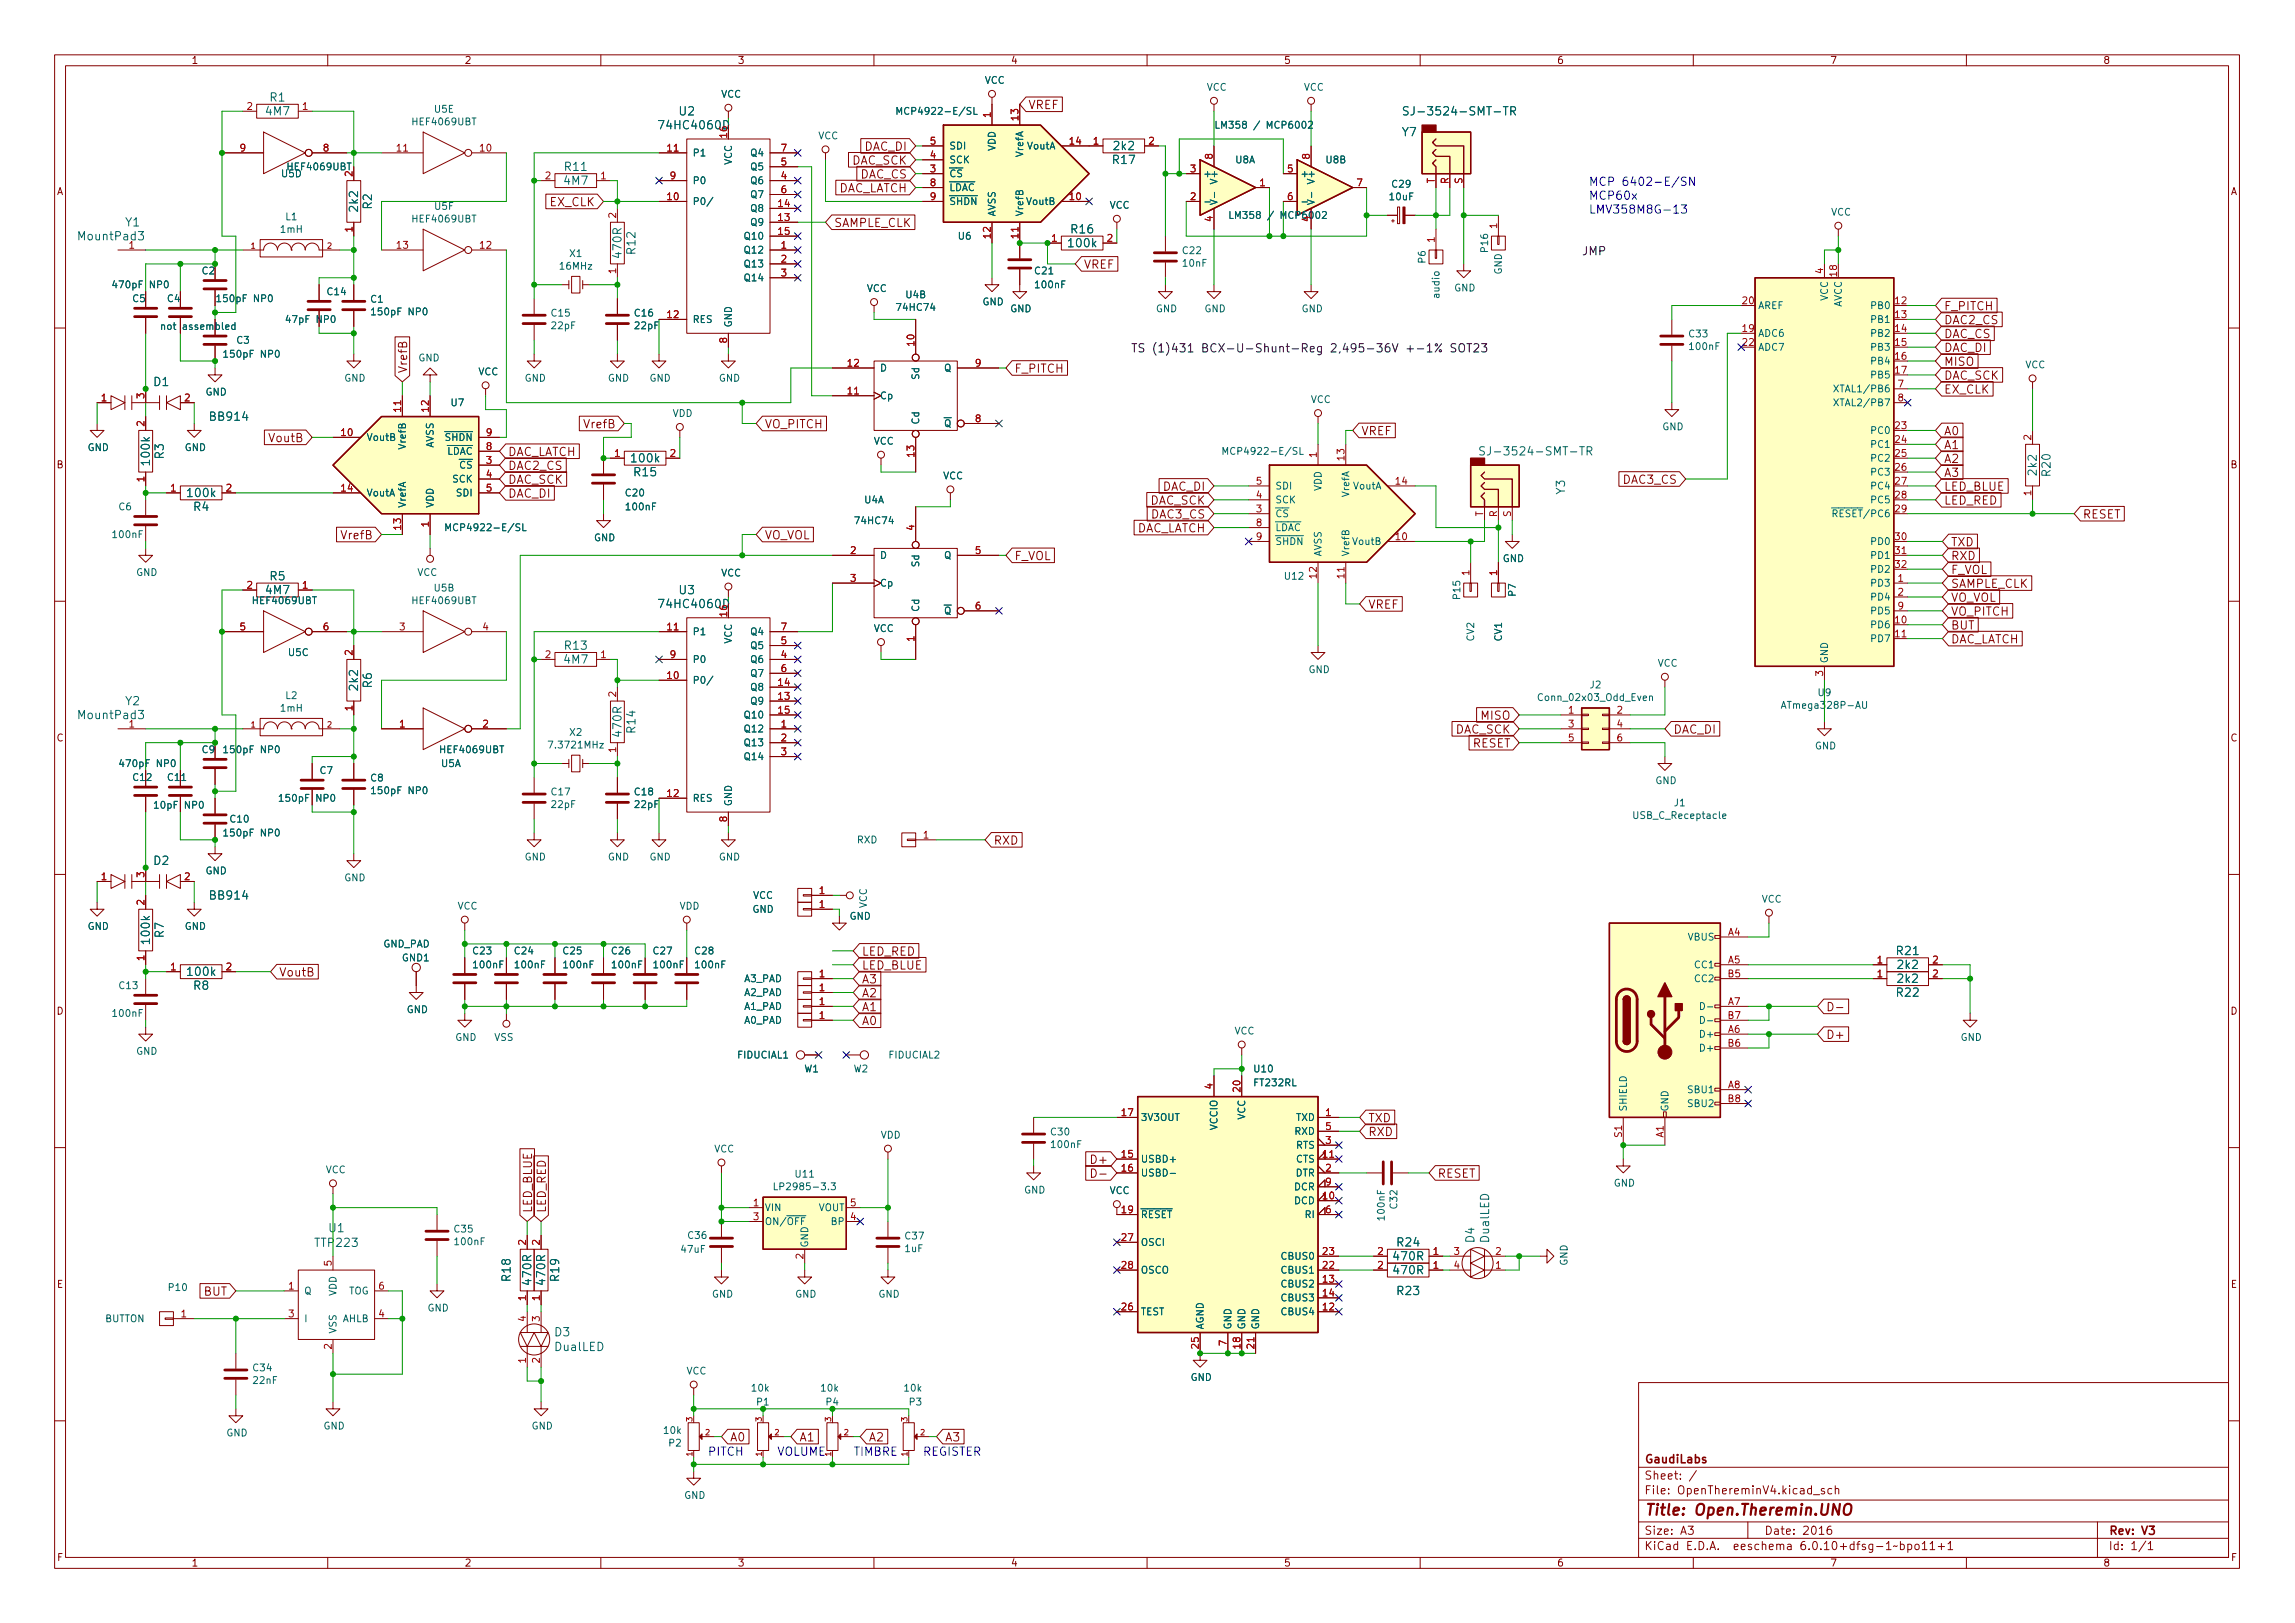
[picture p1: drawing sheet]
<svg xmlns="http://www.w3.org/2000/svg" width="420mm" height="297mm" viewBox="0 0 420 297" stroke-linecap="round" stroke-linejoin="round" font-family="sans-serif">
<defs><g id="words">
<text font-size="2.8" fill="#840000" x="301" y="277.3">Title: Open.Theremin.UNO</text>
<g font-size="2.1" fill="#006464">
<text x="48.7" y="21.1">4M7</text>
<text x="49.4" y="18.6">R1</text>
<text x="121.2" y="23.7">74HC4060D</text>
<text x="124.4" y="21.1">U2</text>
<text x="258.8" y="21.1">SJ-3524-SMT-TR</text>
<text x="204" y="27.5">2k2</text>
<text x="256.7" y="24.9">Y7</text>
<text x="103.3" y="33.8">4M7</text>
<text x="103.5" y="31.3">R11</text>
<text x="203.8" y="30">R17</text>
<text x="23" y="41.4">Y1</text>
<text x="65.5" y="38.6" transform="rotate(-90 65.5 38.6)">2k2</text>
<text x="68.1" y="38.2" transform="rotate(-90 68.1 38.2)">R2</text>
<text x="14.6" y="44">MountPad3</text>
<text x="113.8" y="47" transform="rotate(-90 113.8 47)">470R</text>
<text x="116.3" y="46.4" transform="rotate(-90 116.3 46.4)">R12</text>
<text x="195.8" y="45.2">100k</text>
<text x="196.2" y="42.7">R16</text>
<text x="28.2" y="70.6">D1</text>
<text x="38.6" y="77">BB914</text>
<text x="30" y="83.9" transform="rotate(-90 30 83.9)">R3</text>
<text x="272.8" y="83.3">SJ-3524-SMT-TR</text>
<text x="27.4" y="84.9" transform="rotate(-90 27.4 84.9)">100k</text>
<text x="115.7" y="84.6">100k</text>
<text x="116.2" y="87.2">R15</text>
<text x="372.9" y="86.9" transform="rotate(-90 372.9 86.9)">2k2</text>
<text x="375.4" y="87.1" transform="rotate(-90 375.4 87.1)">R20</text>
<text x="34.5" y="91">100k</text>
<text x="35.5" y="93.5">R4</text>
<text x="286.5" y="90.4" transform="rotate(-90 286.5 90.4)">Y3</text>
<text x="49.4" y="106.2">R5</text>
<text x="48.7" y="108.7">4M7</text>
<text x="121.2" y="111.3">74HC4060D</text>
<text x="124.4" y="108.7">U3</text>
<text x="103.5" y="118.9">R13</text>
<text x="68.1" y="125.9" transform="rotate(-90 68.1 125.9)">R6</text>
<text x="103.3" y="121.4">4M7</text>
<text x="14.6" y="131.6">MountPad3</text>
<text x="23" y="129.1">Y2</text>
<text x="65.5" y="126.3" transform="rotate(-90 65.5 126.3)">2k2</text>
<text x="113.8" y="134.7" transform="rotate(-90 113.8 134.7)">470R</text>
<text x="116.3" y="134.1" transform="rotate(-90 116.3 134.1)">R14</text>
<text x="28.2" y="158.3">D2</text>
<text x="38.6" y="164.6">BB914</text>
<text x="27.4" y="172.6" transform="rotate(-90 27.4 172.6)">100k</text>
<text x="30" y="171.6" transform="rotate(-90 30 171.6)">R7</text>
<text x="34.5" y="178.6">100k</text>
<text x="347.3" y="174.8">R21</text>
<text x="347.5" y="177.3">2k2</text>
<text x="347.5" y="179.9">2k2</text>
<text x="35.5" y="181.1">R8</text>
<text x="347.3" y="182.4">R22</text>
<text x="60.2" y="225.5">U1</text>
<text x="269.9" y="227.4" transform="rotate(-90 269.9 227.4)">D4</text>
<text x="272.6" y="227.3" transform="rotate(-90 272.6 227.3)">DualLED</text>
<text x="57.8" y="228.2">TTP223</text>
<text x="255.3" y="230.7">470R</text>
<text x="255.3" y="233.2">470R</text>
<text x="255.9" y="228.1">R24</text>
<text x="93.5" y="234.4" transform="rotate(-90 93.5 234.4)">R18</text>
<text x="97.3" y="235" transform="rotate(-90 97.3 235)">470R</text>
<text x="99.8" y="235" transform="rotate(-90 99.8 235)">470R</text>
<text x="102.4" y="234.4" transform="rotate(-90 102.4 234.4)">R19</text>
<text x="255.9" y="237">R23</text>
<text x="101.6" y="244.6">D3</text>
<text x="101.6" y="247.3">DualLED</text>
</g>
<g font-size="2.1" fill="#840000">
<text x="188.2" y="20">VREF</text>
<text x="158.2" y="27.6">DAC_DI</text>
<text x="153.1" y="35.2">DAC_LATCH</text>
<text x="155.9" y="30.1">DAC_SCK</text>
<text x="157.4" y="32.7">DAC_CS</text>
<text x="100.6" y="37.7">EX_CLK</text>
<text x="152.7" y="41.5">SAMPLE_CLK</text>
<text x="198.4" y="49.2">VREF</text>
<text x="355.9" y="56.8">F_PITCH</text>
<text x="355.9" y="59.3">DAC2_CS</text>
<text x="355.9" y="61.9">DAC_CS</text>
<text x="355.9" y="64.4">DAC_DI</text>
<text x="74.5" y="68.4" transform="rotate(-90 74.5 68.4)">VrefB</text>
<text x="185.7" y="68.2">F_PITCH</text>
<text x="355.9" y="69.5">DAC_SCK</text>
<text x="355.9" y="66.9">MISO</text>
<text x="355.9" y="72">EX_CLK</text>
<text x="49.4" y="80.9">VoutB</text>
<text x="93" y="83.5">DAC_LATCH</text>
<text x="107.1" y="78.4">VrefB</text>
<text x="140" y="78.4">VO_PITCH</text>
<text x="249.2" y="79.6">VREF</text>
<text x="355.9" y="82.2">A1</text>
<text x="355.9" y="79.6">A0</text>
<text x="93" y="86">DAC2_CS</text>
<text x="93" y="88.5">DAC_SCK</text>
<text x="212.8" y="89.8">DAC_DI</text>
<text x="297.2" y="88.5">DAC3_CS</text>
<text x="355.9" y="89.8">LED_BLUE</text>
<text x="355.9" y="87.3">A3</text>
<text x="355.9" y="84.7">A2</text>
<text x="93" y="91.1">DAC_DI</text>
<text x="210.5" y="92.3">DAC_SCK</text>
<text x="210.8" y="94.9">DAC3_CS</text>
<text x="355.9" y="92.3">LED_RED</text>
<text x="381.3" y="94.9">RESET</text>
<text x="62.7" y="98.7">VrefB</text>
<text x="140" y="98.7">VO_VOL</text>
<text x="207.8" y="97.4">DAC_LATCH</text>
<text x="357.1" y="100">TXD</text>
<text x="185.7" y="102.5">F_VOL</text>
<text x="357.1" y="105">F_VOL</text>
<text x="357.1" y="107.6">SAMPLE_CLK</text>
<text x="357.1" y="102.5">RXD</text>
<text x="250.4" y="111.4">VREF</text>
<text x="357.1" y="110.1">VO_VOL</text>
<text x="357.1" y="112.7">VO_PITCH</text>
<text x="357.1" y="115.2">BUT</text>
<text x="357.1" y="117.7">DAC_LATCH</text>
<text x="271.2" y="131.7">MISO</text>
<text x="266.3" y="134.3">DAC_SCK</text>
<text x="269.5" y="136.8">RESET</text>
<text x="306.3" y="134.3">DAC_DI</text>
<text x="181.9" y="154.6">RXD</text>
<text x="51.1" y="178.7">VoutB</text>
<text x="157.7" y="174.9">LED_RED</text>
<text x="157.7" y="177.4">LED_BLUE</text>
<text x="157.7" y="180">A3</text>
<text x="157.7" y="182.5">A2</text>
<text x="157.7" y="185.1">A1</text>
<text x="157.7" y="187.6">A0</text>
<text x="334.3" y="190.1">D+</text>
<text x="250.4" y="205.4">TXD</text>
<text x="250.4" y="207.9">RXD</text>
<text x="200.2" y="213">D+</text>
<text x="263.1" y="215.5">RESET</text>
<text x="97.4" y="222" transform="rotate(-90 97.4 222)">LED_BLUE</text>
<text x="99.9" y="222" transform="rotate(-90 99.9 222)">LED_RED</text>
<text x="37.3" y="237.1">BUT</text>
<text x="133.6" y="263.8">A0</text>
<text x="146.3" y="263.8">A1</text>
<text x="159" y="263.8">A2</text>
<text x="173" y="263.8">A3</text>
<text x="301" y="267.8">GaudiLabs</text>
<text x="301" y="273.5">File: OpenThereminV4.kicad_sch</text>
<text x="301" y="270.8">Sheet: /</text>
<text x="301" y="280.9">Size: A3</text>
<text x="323" y="280.9">Date: 2016</text>
<text x="386" y="280.9">Rev: V3</text>
<text x="301" y="283.7">KiCad E.D.A. eeschema 6.0.10+dfsg-1~bpo11+1</text>
<text x="386" y="283.7">Id: 1/1</text>
</g>
<g font-size="2.1" fill="#0000c2">
<text x="290.8" y="34">MCP 6402-E/SN</text>
<text x="290.8" y="39.1">LMV358M8G-13</text>
<text x="290.8" y="36.6">MCP60x</text>
<text x="129.5" y="266.4">PITCH</text>
<text x="142.2" y="266.4">VOLUME</text>
<text x="156.2" y="266.4">TIMBRE</text>
<text x="168.9" y="266.4">REGISTER</text>
</g>
<g font-size="2.1" fill="#0f0f0f">
<text x="289.6" y="46.7">JMP</text>
<text x="207" y="64.5">TS (1)431 BCX-U-Shunt-Reg 2,495-36V +-1% SOT23</text>
</g>
<g font-size="1.8" fill="#840000">
<text x="35" y="11.7">1</text>
<text x="85" y="11.7">2</text>
<text x="135" y="11.7">3</text>
<text x="185" y="11.7">4</text>
<text x="235" y="11.7">5</text>
<text x="285" y="11.7">6</text>
<text x="335" y="11.7">7</text>
<text x="385" y="11.7">8</text>
<text x="10.3" y="35.7">A</text>
<text x="408.3" y="35.7">A</text>
<text x="10.3" y="85.7">B</text>
<text x="408.3" y="85.7">B</text>
<text x="10.3" y="135.7">C</text>
<text x="408.3" y="135.7">C</text>
<text x="10.3" y="185.7">D</text>
<text x="408.3" y="185.7">D</text>
<text x="10.4" y="235.7">E</text>
<text x="408.4" y="235.7">E</text>
<text x="10.4" y="285.7">F</text>
<text x="35" y="286.7">1</text>
<text x="85" y="286.7">2</text>
<text x="135" y="286.7">3</text>
<text x="185" y="286.7">4</text>
<text x="235" y="286.7">5</text>
<text x="285" y="286.7">6</text>
<text x="335" y="286.7">7</text>
<text x="385" y="286.7">8</text>
<text x="408.4" y="285.7">F</text>
</g>
<g font-size="1.8" fill="#006464">
<text x="132" y="17.9">VCC</text>
<text x="180.3" y="15.3">VCC</text>
<text x="220.9" y="16.6">VCC</text>
<text x="238.7" y="16.6">VCC</text>
<text x="75.7" y="22.9">HEF4069UBT</text>
<text x="79.6" y="20.6">U5E</text>
<text x="165.3" y="21">MCP4922-E/SL</text>
<text x="224" y="23.5">LM358 / MCP6002</text>
<text x="126.7" y="28.6">P1</text>
<text x="137.6" y="28.6">Q4</text>
<text x="149.8" y="25.5">VCC</text>
<text x="173.7" y="29.9">SCK</text>
<text x="173.7" y="27.3">SDI</text>
<text x="182.2" y="27.6" transform="rotate(-90 182.2 27.6)">VDD</text>
<text x="187.3" y="28.6" transform="rotate(-90 187.3 28.6)">VrefA</text>
<text x="188.1" y="27.3">VoutA</text>
<text x="226.2" y="29.9">U8A</text>
<text x="242.8" y="29.9">U8B</text>
<text x="51.6" y="32.4">U5D</text>
<text x="52.9" y="31.2">HEF4069UBT</text>
<text x="126.7" y="33.7">P0</text>
<text x="134" y="30.2" transform="rotate(-90 134 30.2)">VCC</text>
<text x="137.6" y="33.7">Q6</text>
<text x="137.6" y="31.2">Q5</text>
<text x="173.7" y="32.4">~{CS}</text>
<text x="173.7" y="35">~{LDAC}</text>
<text x="220.2" y="32.4">+</text>
<text x="222.9" y="33.2" transform="rotate(-90 222.9 33.2)">V+</text>
<text x="238" y="32.4">+</text>
<text x="240.7" y="33.2" transform="rotate(-90 240.7 33.2)">V+</text>
<text x="254.9" y="34.3">C29</text>
<text x="52.3" y="40.3">L1</text>
<text x="75.7" y="40.7">HEF4069UBT</text>
<text x="79.6" y="38.4">U5F</text>
<text x="126.7" y="37.5">P0/</text>
<text x="137.6" y="41.3">Q9</text>
<text x="137.6" y="38.8">Q8</text>
<text x="137.6" y="36.2">Q7</text>
<text x="173.7" y="37.5">~{SHDN}</text>
<text x="182.2" y="39.7" transform="rotate(-90 182.2 39.7)">AVSS</text>
<text x="187.3" y="39.7" transform="rotate(-90 187.3 39.7)">VrefB</text>
<text x="188.1" y="37.5">VoutB</text>
<text x="203.1" y="38.2">VCC</text>
<text x="222.9" y="37.6" transform="rotate(-90 222.9 37.6)">V-</text>
<text x="226.5" y="40">LM358 / MCP6002</text>
<text x="240.7" y="37.6" transform="rotate(-90 240.7 37.6)">V-</text>
<text x="254.5" y="36.6">10uF</text>
<text x="335.2" y="39.5">VCC</text>
<text x="51.4" y="42.6">1mH</text>
<text x="104.3" y="47">X1</text>
<text x="136.6" y="46.4">Q12</text>
<text x="136.6" y="43.9">Q10</text>
<text x="175.5" y="43.9">U6</text>
<text x="216.6" y="46.5">C22</text>
<text x="272.4" y="46.1" transform="rotate(-90 272.4 46.1)">P16</text>
<text x="21.2" y="52.7">470pF NP0</text>
<text x="37" y="50.2">C2</text>
<text x="102.6" y="49.3">16MHz</text>
<text x="136.6" y="48.9">Q13</text>
<text x="136.6" y="51.5">Q14</text>
<text x="158.7" y="53.4">VCC</text>
<text x="189.5" y="50.2">C21</text>
<text x="189.7" y="52.7">100nF</text>
<text x="216.6" y="48.8">10nF</text>
<text x="261" y="48.1" transform="rotate(-90 261 48.1)">P6</text>
<text x="266.2" y="53.3">GND</text>
<text x="275" y="50.3" transform="rotate(-90 275 50.3)">GND</text>
<text x="24.3" y="55.3">C5</text>
<text x="30.7" y="55.3">C4</text>
<text x="40.2" y="55.3">150pF NP0</text>
<text x="52.8" y="59.1">47pF NP0</text>
<text x="60" y="54">C14</text>
<text x="67.9" y="55.4">C1</text>
<text x="68.6" y="57.7">150pF NP0</text>
<text x="101" y="57.9">C15</text>
<text x="116.3" y="57.9">C16</text>
<text x="126.7" y="59.1">RES</text>
<text x="134" y="60" transform="rotate(-90 134 60)">GND</text>
<text x="164.4" y="56.9">74HC74</text>
<text x="165.9" y="54.6">U4B</text>
<text x="179.8" y="55.9">GND</text>
<text x="184.9" y="57.1">GND</text>
<text x="211.6" y="57.1">GND</text>
<text x="220.5" y="57.1">GND</text>
<text x="238.3" y="57.1">GND</text>
<text x="263.5" y="54.5" transform="rotate(-90 263.5 54.5)">audio</text>
<text x="321.8" y="56.6">AREF</text>
<text x="334.6" y="55.1" transform="rotate(-90 334.6 55.1)">VCC</text>
<text x="337.2" y="56.4" transform="rotate(-90 337.2 56.4)">AVCC</text>
<text x="342.8" y="56.6">PB0</text>
<text x="342.8" y="59.1">PB1</text>
<text x="30.1" y="60.4">not assembled</text>
<text x="41.5" y="65.4">150pF NP0</text>
<text x="43.4" y="62.9">C3</text>
<text x="101.1" y="60.2">22pF</text>
<text x="116.3" y="60.2">22pF</text>
<text x="309.3" y="61.7">C33</text>
<text x="309.4" y="64">100nF</text>
<text x="321.8" y="61.6">ADC6</text>
<text x="321.8" y="64.2">ADC7</text>
<text x="342.8" y="61.6">PB2</text>
<text x="342.8" y="64.2">PB3</text>
<text x="63" y="69.8">GND</text>
<text x="76.6" y="66.1">GND</text>
<text x="87.5" y="68.7">VCC</text>
<text x="96" y="69.8">GND</text>
<text x="111.3" y="69.8">GND</text>
<text x="118.9" y="69.8">GND</text>
<text x="131.6" y="69.8">GND</text>
<text x="161" y="68">D</text>
<text x="168.3" y="69.4" transform="rotate(-90 168.3 69.4)">Sd</text>
<text x="172.9" y="68">Q</text>
<text x="336.7" y="71.8">XTAL1/PB6</text>
<text x="342.8" y="66.7">PB4</text>
<text x="342.8" y="69.3">PB5</text>
<text x="370.8" y="67.4">VCC</text>
<text x="37.6" y="72.4">GND</text>
<text x="82.6" y="74.3">U7</text>
<text x="123.1" y="76.3">VDD</text>
<text x="161" y="73.1">Cp</text>
<text x="168.3" y="77.8" transform="rotate(-90 168.3 77.8)">Cd</text>
<text x="239.9" y="73.7">VCC</text>
<text x="336.7" y="74.3">XTAL2/PB7</text>
<text x="16" y="82.5">GND</text>
<text x="33.8" y="82.5">GND</text>
<text x="67.1" y="80.7">VoutB</text>
<text x="74.3" y="82" transform="rotate(-90 74.3 82)">VrefB</text>
<text x="79.4" y="82.1" transform="rotate(-90 79.4 82.1)">AVSS</text>
<text x="80.2" y="80.7">~{SHDN}</text>
<text x="80.3" y="83.2">~{LDAC}</text>
<text x="159.9" y="81.4">VCC</text>
<text x="171.5" y="78.1">~{Q}</text>
<text x="225" y="83.2">MCP4922-E/SL</text>
<text x="304.3" y="78.7">GND</text>
<text x="342.8" y="79.4">PC0</text>
<text x="342.8" y="82">PC1</text>
<text x="82.8" y="85.8">~{CS}</text>
<text x="82.9" y="88.3">SCK</text>
<text x="172.6" y="87.7">VCC</text>
<text x="233.4" y="89.6">SDI</text>
<text x="241.9" y="89.9" transform="rotate(-90 241.9 89.9)">VDD</text>
<text x="247.8" y="89.6">VoutA</text>
<text x="342.8" y="84.5">PC2</text>
<text x="342.8" y="87">PC3</text>
<text x="342.8" y="89.6">PC4</text>
<text x="21.8" y="93.4">C6</text>
<text x="67.1" y="90.8">VoutA</text>
<text x="74.3" y="93" transform="rotate(-90 74.3 93)">VrefA</text>
<text x="79.4" y="93" transform="rotate(-90 79.4 93)">VDD</text>
<text x="83.7" y="90.8">SDI</text>
<text x="114.6" y="90.8">C20</text>
<text x="114.8" y="93.4">100nF</text>
<text x="156.8" y="95.9">74HC74</text>
<text x="158.3" y="92.1">U4A</text>
<text x="233.4" y="94.7">~{CS}</text>
<text x="233.4" y="92.1">SCK</text>
<text x="247" y="90.9" transform="rotate(-90 247 90.9)">VrefA</text>
<text x="335" y="94.7">~{RESET}/PC6</text>
<text x="342.8" y="92.1">PC5</text>
<text x="20.8" y="98.5">100nF</text>
<text x="82.7" y="97.2">MCP4922-E/SL</text>
<text x="108.7" y="99">GND</text>
<text x="233.4" y="97.2">~{LDAC}</text>
<text x="233.4" y="99.7">~{SHDN}</text>
<text x="241.9" y="101.9" transform="rotate(-90 241.9 101.9)">AVSS</text>
<text x="247" y="101.9" transform="rotate(-90 247 101.9)">VrefB</text>
<text x="247.8" y="99.7">VoutB</text>
<text x="342.8" y="99.7">PD0</text>
<text x="24.9" y="105.4">GND</text>
<text x="76.4" y="105.4">VCC</text>
<text x="132" y="105.5">VCC</text>
<text x="161" y="102.3">D</text>
<text x="161" y="107.4">Cp</text>
<text x="168.3" y="103.6" transform="rotate(-90 168.3 103.6)">Sd</text>
<text x="172.9" y="102.3">Q</text>
<text x="235.3" y="106.1">U12</text>
<text x="275.1" y="102.9">GND</text>
<text x="342.8" y="107.4">PD3</text>
<text x="342.8" y="102.3">PD1</text>
<text x="342.8" y="104.8">PD2</text>
<text x="46.5" y="110.6">HEF4069UBT</text>
<text x="75.7" y="110.6">HEF4069UBT</text>
<text x="79.5" y="108.2">U5B</text>
<text x="168.3" y="112.1" transform="rotate(-90 168.3 112.1)">Cd</text>
<text x="171.5" y="112.4">~{Q}</text>
<text x="267.3" y="109.6" transform="rotate(-90 267.3 109.6)">P15</text>
<text x="277.5" y="109.1" transform="rotate(-90 277.5 109.1)">P7</text>
<text x="342.8" y="109.9">PD4</text>
<text x="342.8" y="112.4">PD5</text>
<text x="126.7" y="116.2">P1</text>
<text x="134" y="117.8" transform="rotate(-90 134 117.8)">VCC</text>
<text x="137.6" y="118.8">Q5</text>
<text x="137.6" y="116.2">Q4</text>
<text x="159.9" y="115.7">VCC</text>
<text x="269.9" y="117.3" transform="rotate(-90 269.9 117.3)">CV2</text>
<text x="275" y="117.3" transform="rotate(-90 275 117.3)">CV1</text>
<text x="342.8" y="115">PD6</text>
<text x="342.8" y="117.5">PD7</text>
<text x="52.8" y="120.1">U5C</text>
<text x="126.7" y="125.1">P0/</text>
<text x="126.7" y="121.3">P0</text>
<text x="137.6" y="121.3">Q6</text>
<text x="137.6" y="123.9">Q7</text>
<text x="239.5" y="123.2">GND</text>
<text x="291.1" y="126">J2</text>
<text x="303.4" y="122">VCC</text>
<text x="334.6" y="121.4" transform="rotate(-90 334.6 121.4)">GND</text>
<text x="51.4" y="130.2">1mH</text>
<text x="52.3" y="127.9">L2</text>
<text x="136.6" y="131.5">Q10</text>
<text x="137.6" y="128.9">Q9</text>
<text x="137.6" y="126.4">Q8</text>
<text x="282" y="128.3">Conn_02x03_Odd_Even</text>
<text x="326.9" y="129.7">ATmega328P-AU</text>
<text x="332.9" y="127.4">U9</text>
<text x="37" y="137.8">C9</text>
<text x="41.5" y="137.8">150pF NP0</text>
<text x="80.8" y="137.8">HEF4069UBT</text>
<text x="100.9" y="137">7.3721MHz</text>
<text x="104.3" y="134.7">X2</text>
<text x="136.6" y="134">Q12</text>
<text x="136.6" y="136.6">Q13</text>
<text x="332.2" y="137.1">GND</text>
<text x="22.5" y="140.4">470pF NP0</text>
<text x="24.4" y="142.9">C12</text>
<text x="30.8" y="142.9">C11</text>
<text x="58.6" y="141.6">C7</text>
<text x="67.9" y="143">C8</text>
<text x="80.8" y="140.4">U5A</text>
<text x="136.6" y="139.1">Q14</text>
<text x="303" y="143.5">GND</text>
<text x="28.7" y="148">10pF NP0</text>
<text x="51.7" y="146.7">150pF NP0</text>
<text x="68.6" y="145.3">150pF NP0</text>
<text x="101" y="145.6">C17</text>
<text x="101.1" y="147.9">22pF</text>
<text x="116.3" y="145.6">C18</text>
<text x="116.3" y="147.9">22pF</text>
<text x="126.7" y="146.7">RES</text>
<text x="134" y="147.6" transform="rotate(-90 134 147.6)">GND</text>
<text x="299.4" y="149.9">USB_C_Receptacle</text>
<text x="306.5" y="147.6">J1</text>
<text x="41.5" y="153.1">150pF NP0</text>
<text x="42.2" y="150.5">C10</text>
<text x="156.9" y="154.3">RXD</text>
<text x="37.6" y="160">GND</text>
<text x="63" y="161.3">GND</text>
<text x="96" y="157.5">GND</text>
<text x="111.3" y="157.5">GND</text>
<text x="118.9" y="157.5">GND</text>
<text x="131.6" y="157.5">GND</text>
<text x="83.7" y="166.5">VCC</text>
<text x="124.4" y="166.5">VDD</text>
<text x="137.7" y="167">GND</text>
<text x="137.8" y="164.5">VCC</text>
<text x="158.7" y="166.2" transform="rotate(-90 158.7 166.2)">VCC</text>
<text x="322.5" y="165.2">VCC</text>
<text x="16" y="170.2">GND</text>
<text x="33.8" y="170.2">GND</text>
<text x="70.1" y="173.4">GND_PAD</text>
<text x="155.5" y="168.3">GND</text>
<text x="309" y="172.1">VBUS</text>
<text x="73.7" y="175.9">GND1</text>
<text x="86.7" y="174.7">C23</text>
<text x="86.8" y="177.2">100nF</text>
<text x="94.3" y="174.7">C24</text>
<text x="94.4" y="177.2">100nF</text>
<text x="103.2" y="174.7">C25</text>
<text x="103.3" y="177.2">100nF</text>
<text x="112.1" y="174.7">C26</text>
<text x="112.2" y="177.2">100nF</text>
<text x="119.7" y="174.7">C27</text>
<text x="119.8" y="177.2">100nF</text>
<text x="127.3" y="174.7">C28</text>
<text x="127.5" y="177.2">100nF</text>
<text x="136.2" y="179.7">A3_PAD</text>
<text x="310.4" y="177.2">CC1</text>
<text x="310.4" y="179.7">CC2</text>
<text x="21.9" y="181">C13</text>
<text x="74.4" y="185.4">GND</text>
<text x="136.2" y="184.8">A1_PAD</text>
<text x="136.2" y="182.3">A2_PAD</text>
<text x="20.8" y="186.1">100nF</text>
<text x="83.3" y="190.5">GND</text>
<text x="90.5" y="190.5">VSS</text>
<text x="136.2" y="187.4">A0_PAD</text>
<text x="226" y="189.3">VCC</text>
<text x="311.6" y="189.9">D+</text>
<text x="358.9" y="190.5">GND</text>
<text x="24.9" y="193">GND</text>
<text x="135.1" y="193.7">FIDUCIAL1</text>
<text x="147.3" y="196.3">W1</text>
<text x="156.3" y="196.3">W2</text>
<text x="162.8" y="193.7">FIDUCIAL2</text>
<text x="229.7" y="196.3">U10</text>
<text x="311.6" y="192.4">D+</text>
<text x="229.7" y="198.8">FT232RL</text>
<text x="297.8" y="203.5" transform="rotate(-90 297.8 203.5)">SHIELD</text>
<text x="305.4" y="203.5" transform="rotate(-90 305.4 203.5)">GND</text>
<text x="309.2" y="200.1">SBU1</text>
<text x="309.2" y="202.6">SBU2</text>
<text x="161.2" y="208.4">VDD</text>
<text x="192.5" y="207.8">C30</text>
<text x="208.8" y="205.1">3V3OUT</text>
<text x="222.9" y="206.8" transform="rotate(-90 222.9 206.8)">VCCIO</text>
<text x="228" y="204.9" transform="rotate(-90 228 204.9)">VCC</text>
<text x="237.1" y="207.7">RXD</text>
<text x="237.3" y="205.1">TXD</text>
<text x="59.6" y="214.7">VCC</text>
<text x="130.7" y="210.9">VCC</text>
<text x="145.7" y="215.5">U11</text>
<text x="192.6" y="210.1">100nF</text>
<text x="208.8" y="212.8">USBD+</text>
<text x="208.8" y="215.3">USBD-</text>
<text x="237.2" y="215.3">DTR</text>
<text x="237.3" y="212.8">CTS</text>
<text x="237.3" y="210.2">RTS</text>
<text x="140" y="221.7">VIN</text>
<text x="142.7" y="217.8">LP2985-3.3</text>
<text x="149.8" y="221.7">VOUT</text>
<text x="187.5" y="218.4">GND</text>
<text x="203.1" y="218.5">VCC</text>
<text x="237" y="220.4">DCD</text>
<text x="237" y="217.8">DCR</text>
<text x="255.8" y="221.1" transform="rotate(-90 255.8 221.1)">C32</text>
<text x="295.4" y="217.2">GND</text>
<text x="83.2" y="225.6">C35</text>
<text x="83.4" y="227.9">100nF</text>
<text x="126" y="226.7">C36</text>
<text x="140" y="224.2">ON/~{OFF}</text>
<text x="152.2" y="224.2">BP</text>
<text x="165.8" y="226.8">C37</text>
<text x="208.8" y="222.9">~{RESET}</text>
<text x="239" y="222.9">RI</text>
<text x="253.5" y="223.2" transform="rotate(-90 253.5 223.2)">100nF</text>
<text x="124.8" y="229.3">47uF</text>
<text x="148" y="228.4" transform="rotate(-90 148 228.4)">GND</text>
<text x="165.7" y="229.1">1uF</text>
<text x="208.8" y="228">OSCI</text>
<text x="208.8" y="233.1">OSCO</text>
<text x="234.8" y="233.1">CBUS1</text>
<text x="234.8" y="230.5">CBUS0</text>
<text x="287" y="231.7" transform="rotate(-90 287 231.7)">GND</text>
<text x="31" y="236.3">P10</text>
<text x="55.6" y="236.9">Q</text>
<text x="61.6" y="237.2" transform="rotate(-90 61.6 237.2)">VDD</text>
<text x="63.7" y="236.9">TOG</text>
<text x="130.3" y="237.5">GND</text>
<text x="145.6" y="237.5">GND</text>
<text x="160.8" y="237.5">GND</text>
<text x="234.8" y="235.6">CBUS2</text>
<text x="234.8" y="238.2">CBUS3</text>
<text x="19.2" y="242">BUTTON</text>
<text x="55.6" y="242">I</text>
<text x="61.6" y="244.1" transform="rotate(-90 61.6 244.1)">VSS</text>
<text x="62.7" y="242">AHLB</text>
<text x="78.2" y="240">GND</text>
<text x="208.8" y="240.7">TEST</text>
<text x="220.3" y="243.4" transform="rotate(-90 220.3 243.4)">AGND</text>
<text x="225.4" y="243.4" transform="rotate(-90 225.4 243.4)">GND</text>
<text x="228" y="243.4" transform="rotate(-90 228 243.4)">GND</text>
<text x="230.5" y="243.4" transform="rotate(-90 230.5 243.4)">GND</text>
<text x="234.8" y="240.7">CBUS4</text>
<text x="46.4" y="251">C34</text>
<text x="125.6" y="251.5">VCC</text>
<text x="46.4" y="253.3">22nF</text>
<text x="137.7" y="254.7">10k</text>
<text x="138.6" y="257.2">P1</text>
<text x="150.4" y="254.7">10k</text>
<text x="151.3" y="257.2">P4</text>
<text x="165.6" y="254.7">10k</text>
<text x="166.5" y="257.2">P3</text>
<text x="217.9" y="252.7">GND</text>
<text x="41.4" y="262.9">GND</text>
<text x="59.2" y="261.6">GND</text>
<text x="97.3" y="261.6">GND</text>
<text x="121.6" y="262.4">10k</text>
<text x="122.5" y="264.7">P2</text>
<text x="125.2" y="274.3">GND</text>
</g>
<g font-size="1.8" fill="#a90000">
<text x="45.2" y="20.1">2</text>
<text x="55.4" y="20.1">1</text>
<text x="181.4" y="21.5" transform="rotate(-90 181.4 21.5)">1</text>
<text x="186.4" y="22" transform="rotate(-90 186.4 22)">13</text>
<text x="44" y="27.7">9</text>
<text x="59.2" y="27.7">8</text>
<text x="72.7" y="27.7">11</text>
<text x="87.9" y="27.7">10</text>
<text x="122.2" y="27.7">11</text>
<text x="133.1" y="25.1" transform="rotate(-90 133.1 25.1)">16</text>
<text x="143" y="27.7">7</text>
<text x="170.3" y="29">4</text>
<text x="170.3" y="26.5">5</text>
<text x="195.9" y="26.5">14</text>
<text x="200.2" y="26.5">1</text>
<text x="210.3" y="26.5">2</text>
<text x="222" y="29.1" transform="rotate(-90 222 29.1)">8</text>
<text x="239.8" y="29.1" transform="rotate(-90 239.8 29.1)">8</text>
<text x="64.5" y="32.3" transform="rotate(-90 64.5 32.3)">2</text>
<text x="99.8" y="32.8">2</text>
<text x="110" y="32.8">1</text>
<text x="122.7" y="32.8">9</text>
<text x="143" y="32.8">4</text>
<text x="143" y="30.3">5</text>
<text x="143" y="35.3">6</text>
<text x="170.3" y="31.5">3</text>
<text x="170.3" y="34.1">8</text>
<text x="217.9" y="31.5">3</text>
<text x="230.6" y="34.1">1</text>
<text x="235.7" y="31.5">5</text>
<text x="248.4" y="34.1">7</text>
<text x="262.6" y="33.6" transform="rotate(-90 262.6 33.6)">T</text>
<text x="265.2" y="33.7" transform="rotate(-90 265.2 33.7)">R</text>
<text x="267.7" y="33.6" transform="rotate(-90 267.7 33.6)">S</text>
<text x="112.8" y="39.9" transform="rotate(-90 112.8 39.9)">2</text>
<text x="122.2" y="36.6">10</text>
<text x="142.5" y="40.4">13</text>
<text x="142.5" y="37.9">14</text>
<text x="170.3" y="36.6">9</text>
<text x="195.9" y="36.6">10</text>
<text x="217.9" y="36.6">2</text>
<text x="222" y="40.5" transform="rotate(-90 222 40.5)">4</text>
<text x="235.7" y="36.6">6</text>
<text x="239.8" y="40.5" transform="rotate(-90 239.8 40.5)">4</text>
<text x="274.1" y="41.8" transform="rotate(-90 274.1 41.8)">1</text>
<text x="23.6" y="45.5">1</text>
<text x="64.5" y="42.4" transform="rotate(-90 64.5 42.4)">1</text>
<text x="72.7" y="45.5">13</text>
<text x="87.9" y="45.5">12</text>
<text x="142.5" y="43">15</text>
<text x="143" y="45.5">1</text>
<text x="181.4" y="43.6" transform="rotate(-90 181.4 43.6)">12</text>
<text x="186.4" y="43.6" transform="rotate(-90 186.4 43.6)">11</text>
<text x="192.5" y="44.2">1</text>
<text x="202.7" y="44.2">2</text>
<text x="262.6" y="44.3" transform="rotate(-90 262.6 44.3)">1</text>
<text x="112.8" y="50.1" transform="rotate(-90 112.8 50.1)">1</text>
<text x="143" y="48">2</text>
<text x="143" y="50.6">3</text>
<text x="333.8" y="50.1" transform="rotate(-90 333.8 50.1)">4</text>
<text x="336.3" y="50.6" transform="rotate(-90 336.3 50.6)">18</text>
<text x="122.2" y="58.2">12</text>
<text x="319.1" y="55.7">20</text>
<text x="347" y="55.7">12</text>
<text x="347" y="58.2">13</text>
<text x="133.1" y="62.8" transform="rotate(-90 133.1 62.8)">8</text>
<text x="167.4" y="63.3" transform="rotate(-90 167.4 63.3)">10</text>
<text x="319.1" y="60.7">19</text>
<text x="319.1" y="63.3">22</text>
<text x="347" y="60.7">14</text>
<text x="347" y="63.3">15</text>
<text x="347" y="65.8">16</text>
<text x="155.2" y="67.1">12</text>
<text x="178.6" y="67.1">9</text>
<text x="347" y="68.4">17</text>
<text x="347.5" y="70.9">7</text>
<text x="18.6" y="73.4">1</text>
<text x="26.4" y="78" transform="rotate(-90 26.4 78)">2</text>
<text x="26.4" y="72.9" transform="rotate(-90 26.4 72.9)">3</text>
<text x="33.8" y="73.4">2</text>
<text x="73.4" y="75.3" transform="rotate(-90 73.4 75.3)">11</text>
<text x="78.5" y="75.3" transform="rotate(-90 78.5 75.3)">12</text>
<text x="155.2" y="72.2">11</text>
<text x="178.6" y="77.3">8</text>
<text x="347.5" y="73.4">8</text>
<text x="62.5" y="79.8">10</text>
<text x="89" y="82.3">8</text>
<text x="89" y="79.8">9</text>
<text x="112.5" y="83.6">1</text>
<text x="122.7" y="83.6">2</text>
<text x="167.4" y="83.6" transform="rotate(-90 167.4 83.6)">13</text>
<text x="241" y="83.7" transform="rotate(-90 241 83.7)">1</text>
<text x="347" y="78.5">23</text>
<text x="347" y="81.1">24</text>
<text x="347" y="83.6">25</text>
<text x="371.9" y="80.5" transform="rotate(-90 371.9 80.5)">2</text>
<text x="26.4" y="88.2" transform="rotate(-90 26.4 88.2)">1</text>
<text x="31.3" y="90">1</text>
<text x="41.4" y="90">2</text>
<text x="62.5" y="90">14</text>
<text x="89" y="84.9">3</text>
<text x="89" y="87.4">4</text>
<text x="89" y="90">5</text>
<text x="230" y="88.7">5</text>
<text x="246.1" y="84.2" transform="rotate(-90 246.1 84.2)">13</text>
<text x="255.6" y="88.7">14</text>
<text x="347" y="86.1">26</text>
<text x="347" y="88.7">27</text>
<text x="230" y="93.8">3</text>
<text x="230" y="91.2">4</text>
<text x="271.5" y="94.6" transform="rotate(-90 271.5 94.6)">T</text>
<text x="274.1" y="94.7" transform="rotate(-90 274.1 94.7)">R</text>
<text x="276.6" y="94.6" transform="rotate(-90 276.6 94.6)">S</text>
<text x="347" y="91.2">28</text>
<text x="347" y="93.8">29</text>
<text x="371.9" y="90.7" transform="rotate(-90 371.9 90.7)">1</text>
<text x="73.4" y="96.9" transform="rotate(-90 73.4 96.9)">13</text>
<text x="78.5" y="96.4" transform="rotate(-90 78.5 96.4)">1</text>
<text x="155.7" y="101.4">2</text>
<text x="167.4" y="97" transform="rotate(-90 167.4 97)">4</text>
<text x="178.6" y="101.4">5</text>
<text x="230" y="96.3">8</text>
<text x="230" y="98.8">9</text>
<text x="255.6" y="98.8">10</text>
<text x="347" y="98.8">30</text>
<text x="347" y="101.4">31</text>
<text x="45.2" y="107.7">2</text>
<text x="55.4" y="107.7">1</text>
<text x="155.7" y="106.5">3</text>
<text x="241" y="105.8" transform="rotate(-90 241 105.8)">12</text>
<text x="246.1" y="105.8" transform="rotate(-90 246.1 105.8)">11</text>
<text x="269" y="105.3" transform="rotate(-90 269 105.3)">1</text>
<text x="274.1" y="105.3" transform="rotate(-90 274.1 105.3)">1</text>
<text x="347" y="103.9">32</text>
<text x="347.5" y="106.5">1</text>
<text x="133.1" y="112.8" transform="rotate(-90 133.1 112.8)">16</text>
<text x="178.6" y="111.5">6</text>
<text x="347.5" y="109">2</text>
<text x="347.5" y="111.5">9</text>
<text x="44" y="115.4">5</text>
<text x="59.2" y="115.4">6</text>
<text x="64.5" y="119.9" transform="rotate(-90 64.5 119.9)">2</text>
<text x="73.2" y="115.4">3</text>
<text x="88.4" y="115.4">4</text>
<text x="122.2" y="115.4">11</text>
<text x="143" y="117.9">5</text>
<text x="143" y="115.4">7</text>
<text x="167.4" y="117.4" transform="rotate(-90 167.4 117.4)">1</text>
<text x="347" y="114.1">10</text>
<text x="347" y="116.6">11</text>
<text x="99.8" y="120.4">2</text>
<text x="110" y="120.4">1</text>
<text x="122.2" y="124.2">10</text>
<text x="122.7" y="120.4">9</text>
<text x="142.5" y="125.5">14</text>
<text x="143" y="120.4">4</text>
<text x="143" y="123">6</text>
<text x="333.8" y="123.7" transform="rotate(-90 333.8 123.7)">3</text>
<text x="64.5" y="130.1" transform="rotate(-90 64.5 130.1)">1</text>
<text x="112.8" y="127.5" transform="rotate(-90 112.8 127.5)">2</text>
<text x="142.5" y="128.1">13</text>
<text x="142.5" y="130.6">15</text>
<text x="287.2" y="130.6">1</text>
<text x="296.1" y="130.6">2</text>
<text x="23.6" y="133.1">1</text>
<text x="73.2" y="133.1">1</text>
<text x="88.4" y="133.1">2</text>
<text x="112.8" y="137.7" transform="rotate(-90 112.8 137.7)">1</text>
<text x="143" y="133.1">1</text>
<text x="143" y="135.7">2</text>
<text x="287.2" y="133.1">3</text>
<text x="287.2" y="135.7">5</text>
<text x="296.1" y="133.1">4</text>
<text x="296.1" y="135.7">6</text>
<text x="143" y="138.2">3</text>
<text x="122.2" y="145.8">12</text>
<text x="133.1" y="150.4" transform="rotate(-90 133.1 150.4)">8</text>
<text x="169.1" y="153.5">1</text>
<text x="18.6" y="161.1">1</text>
<text x="26.4" y="160.5" transform="rotate(-90 26.4 160.5)">3</text>
<text x="33.8" y="161.1">2</text>
<text x="26.4" y="165.6" transform="rotate(-90 26.4 165.6)">2</text>
<text x="150" y="163.6">1</text>
<text x="150" y="166.2">1</text>
<text x="316.4" y="171.2">A4</text>
<text x="26.4" y="175.8" transform="rotate(-90 26.4 175.8)">1</text>
<text x="31.3" y="177.6">1</text>
<text x="41.4" y="177.6">2</text>
<text x="150" y="178.9">1</text>
<text x="316.4" y="176.3">A5</text>
<text x="316.4" y="178.9">B5</text>
<text x="343.7" y="176.3">1</text>
<text x="343.7" y="178.9">1</text>
<text x="353.8" y="176.3">2</text>
<text x="353.8" y="178.9">2</text>
<text x="150" y="183.9">1</text>
<text x="150" y="181.4">1</text>
<text x="316.4" y="183.9">A7</text>
<text x="150" y="186.5">1</text>
<text x="316.4" y="189">A6</text>
<text x="316.4" y="191.6">B6</text>
<text x="316.4" y="186.5">B7</text>
<text x="222" y="199.3" transform="rotate(-90 222 199.3)">4</text>
<text x="227.1" y="199.8" transform="rotate(-90 227.1 199.8)">20</text>
<text x="316.4" y="199.2">A8</text>
<text x="316.4" y="201.7">B8</text>
<text x="205.4" y="204.3">17</text>
<text x="242.7" y="204.3">1</text>
<text x="242.7" y="209.3">3</text>
<text x="242.7" y="206.8">5</text>
<text x="296.9" y="208.1" transform="rotate(-90 296.9 208.1)">S1</text>
<text x="304.5" y="208.2" transform="rotate(-90 304.5 208.2)">A1</text>
<text x="205.4" y="211.9">15</text>
<text x="205.4" y="214.4">16</text>
<text x="242.2" y="211.9">11</text>
<text x="242.7" y="214.4">2</text>
<text x="137.9" y="220.8">1</text>
<text x="155.7" y="220.8">5</text>
<text x="242.2" y="219.5">10</text>
<text x="242.7" y="217">9</text>
<text x="96.3" y="227.9" transform="rotate(-90 96.3 227.9)">2</text>
<text x="98.8" y="227.9" transform="rotate(-90 98.8 227.9)">2</text>
<text x="137.9" y="223.3">3</text>
<text x="155.7" y="223.3">4</text>
<text x="205.4" y="222">19</text>
<text x="205.4" y="227.1">27</text>
<text x="242.7" y="222">6</text>
<text x="60.7" y="231.7" transform="rotate(-90 60.7 231.7)">5</text>
<text x="147.1" y="230.4" transform="rotate(-90 147.1 230.4)">2</text>
<text x="205.4" y="232.2">28</text>
<text x="242.2" y="232.2">22</text>
<text x="242.2" y="229.7">23</text>
<text x="252.2" y="229.7">2</text>
<text x="252.2" y="232.2">2</text>
<text x="262.4" y="229.7">1</text>
<text x="262.4" y="232.2">1</text>
<text x="266.2" y="229.7">3</text>
<text x="266.2" y="232.2">4</text>
<text x="273.8" y="232.2">1</text>
<text x="273.8" y="229.7">2</text>
<text x="52.8" y="236">1</text>
<text x="69.4" y="236">6</text>
<text x="96.3" y="238" transform="rotate(-90 96.3 238)">1</text>
<text x="98.8" y="238" transform="rotate(-90 98.8 238)">1</text>
<text x="205.4" y="239.8">26</text>
<text x="242.2" y="239.8">12</text>
<text x="242.2" y="234.7">13</text>
<text x="242.2" y="237.3">14</text>
<text x="33.2" y="241.1">1</text>
<text x="52.8" y="241.1">3</text>
<text x="69.4" y="241.1">4</text>
<text x="96.3" y="241.8" transform="rotate(-90 96.3 241.8)">4</text>
<text x="98.8" y="241.8" transform="rotate(-90 98.8 241.8)">3</text>
<text x="60.7" y="246.9" transform="rotate(-90 60.7 246.9)">2</text>
<text x="96.3" y="249.4" transform="rotate(-90 96.3 249.4)">1</text>
<text x="98.8" y="249.4" transform="rotate(-90 98.8 249.4)">2</text>
<text x="219.5" y="246.8" transform="rotate(-90 219.5 246.8)">25</text>
<text x="224.5" y="246.3" transform="rotate(-90 224.5 246.3)">7</text>
<text x="227.1" y="246.8" transform="rotate(-90 227.1 246.8)">18</text>
<text x="229.6" y="246.8" transform="rotate(-90 229.6 246.8)">21</text>
</g>
<g font-size="1.4" fill="#a90000">
<text x="46" y="45.5">1</text>
<text x="59.9" y="45.5">2</text>
<text x="46" y="133.1">1</text>
<text x="59.9" y="133.1">2</text>
<text x="126.7" y="260.1" transform="rotate(-90 126.7 260.1)">3</text>
<text x="129.1" y="262.7">2</text>
<text x="139.4" y="260.1" transform="rotate(-90 139.4 260.1)">3</text>
<text x="141.8" y="262.7">2</text>
<text x="152.1" y="260.1" transform="rotate(-90 152.1 260.1)">3</text>
<text x="154.5" y="262.7">2</text>
<text x="166.1" y="260.1" transform="rotate(-90 166.1 260.1)">3</text>
<text x="168.5" y="262.7">2</text>
<text x="126.7" y="266.5" transform="rotate(-90 126.7 266.5)">1</text>
<text x="139.4" y="266.5" transform="rotate(-90 139.4 266.5)">1</text>
<text x="152.1" y="266.5" transform="rotate(-90 152.1 266.5)">1</text>
<text x="166.1" y="266.5" transform="rotate(-90 166.1 266.5)">1</text>
</g>
</g></defs>
<g fill="none" stroke="#840000" stroke-width=".18">
<path d="M10 10h400v277h-400zM12 12h396v273h-396zM47 19.1h7.6v2.5h-7.6zM60 10v2M110 10v2M160 10v2M181.6 17.8v5.1M186.7 19.1v3.8M187.8 17.8h6.7v2.6h-6.7l-1.1-1.3zM210 10v2M222.2 19.1v1.3M240 19.1v1.3"/>
<path d="M260 10v2M310 10v2M360 10v2M40.6 28h7.7M44.4 20.4h2.6M48.3 24.2l7.6 3.8-7.6 3.8zM54.6 20.4h2.5M57.1 28h6.4M63.5 33.1h2.5v7.6h-2.5zM64.8 30.5v2.6M69.8 28h7.7M77.5 24.2l7.6 3.8-7.6 3.8z"/>
<path d="M86.4 28h6.3M99.1 33.1h2.5M99.9 35.5h9.4l1.2 1.4-1.2 1.3h-9.4zM101.6 31.8h7.6v2.5h-7.6zM109.2 33.1h2.6M113 38.1v2.6M120.6 28h5.1M120.6 33.1h5.1M120.6 36.9h5.1M125.7 25.4h15.3v35.6h-15.3zM133.3 20.4v1.2M141 28h5"/>
<path d="M141 33.1h5M141 38.1h5M141 30.5h5M141 35.6h5M151.1 28v1.2M152.3 39.3h15.2v2.7h-15.2l-1.2-1.3zM153 33h13.5l1.1 1.3-1.1 1.4h-13.5zM155.3 27.9h11.2l1.1 1.3-1.1 1.4h-11.2zM156.9 30.5h9.6l1.1 1.3-1.1 1.3h-9.6zM157.6 25.4h8.9l1.1 1.3-1.1 1.3h-8.9zM168.9 36.9h3.8M168.9 26.7h3.8"/>
<path d="M168.9 31.8h3.8M168.9 29.2h3.8M168.9 34.3h3.8M194.3 36.9h5.1M194.3 26.7h7.6M201.9 25.4h7.6v2.6h-7.6zM209.5 26.7h2.6M217.2 36.9h2.5M217.2 31.8h2.5M222.2 26.7v3.8M222.2 38.1v3.8M229.9 34.3h2.5"/>
<path d="M234.9 36.9h2.6M234.9 31.8h2.6M240 26.7v3.8M240 38.1v3.8M247.6 34.3h2.6M254 39.4h1.9M255.9 37.9h.3v3h-.3zM257.2 39.4h1.9M262.9 31.8v2.5M265.4 31.8v2.5M268 31.8v2.5M274.3 39.4v3.8"/>
<path d="M21.6 45.8h5.1M26.7 53.4v2.8M26.7 58.2v2.8M33 53.4v2.8M33 58.2v2.8M39.4 48.3v2.8M39.4 53.1v2.8M39.4 58.5v2.8M47.6 43.9h11.5v3.1h-11.5zM53.3 45.8a1.27 1.27 0 0 0-1.2-1.3 1.27 1.27 0 0 0-1.3 1.3 1.27 1.27 0 0 0-1.3-1.3 1.27 1.27 0 0 0-1.2 1.3h-3.9M53.3 45.8h.1M53.3 45.8a1.27 1.27 0 0 1 1.3-1.3 1.27 1.27 0 0 1 1.3 1.3 1.27 1.27 0 0 1 1.2-1.3 1.27 1.27 0 0 1 1.3 1.3h3.8"/>
<path d="M58.4 52.1v2.8M58.4 56.9v2.8M64.8 40.7v2.5M64.8 52.1v2.8M64.8 56.9v2.8M69.8 45.8h7.7M77.5 41.9l7.6 3.9-7.6 3.8zM86.4 45.8h6.3M97.8 54.6v2.8M97.8 59.5v2.8M102.9 52.1h1.2M104.1 51.3v1.6"/>
<path d="M104.6 50.6h1.6v3h-1.6zM106.7 51.3v1.6M106.7 52.1h1.2M111.8 40.7h2.5v7.6h-2.5zM113 48.3v2.5M113 54.6v2.8M113 59.5v2.8M120.6 58.5h5.1M141 45.8h5M141 40.7h5M141 43.2h5M141 48.3h5"/>
<path d="M141 50.8h5M160 55.9v1.3M167.6 58.5v6.3M181.6 50.8v1.3h1.3l-1.3 1.3-1.3-1.3h1.3M181.6 40.7v3.8M186.7 49.3v4.1h1.3l-1.3 1.2-1.3-1.2h1.3M186.7 40.7v6.6M191.8 44.5h2.5M194.3 43.2h7.6v2.6h-7.6zM198 47h6.7v2.6h-6.7l-1.2-1.3zM201.9 44.5h2.6M204.5 40.7v1.2"/>
<path d="M213.4 52.1v1.3h1.2l-1.2 1.2-1.3-1.2h1.3M213.4 43.2v2.8M213.4 48v2.8M222.2 52.1v1.3h1.3l-1.3 1.2-1.2-1.2h1.2M240 52.1v1.3h1.3l-1.3 1.2-1.2-1.2h1.2M254.8 40.4h.5M255 40.2v.5M261.6 45.8h2.6v2.5h-2.6zM262.8 45.8h.2v1.5h-.2zM262.9 41.9v3.9M268 48.3v1.3h1.2l-1.2 1.2-1.3-1.2h1.3M273 43.2h2.6v2.6h-2.6z"/>
<path d="M274.2 43.2h.2v1.5h-.2zM306.1 58.5v2.8M334 48.3v2.5M336.5 41.9v1.3M355.5 59.7h9.6v2.6h-9.6l-1.2-1.3zM355.5 54.6h10.1v2.7h-10.1l-1.2-1.4zM355.5 57.1h11.1v2.7h-11.1l-1.2-1.3zM10 60h2M17.8 77.5v1.3h1.2l-1.2 1.2-1.3-1.2h1.3M17.8 73.7h2.5M20.3 72.4l2.6 1.3-2.6 1.3zM22.9 72.4v2.6"/>
<path d="M24.1 72.4v2.6M24.1 73.7h5.1M25.4 78.8h2.5v7.6h-2.5zM26.7 71.2v2.5M26.7 76.2v2.6M29.2 72.4v2.6M30.5 73.7l2.5-1.3v2.6zM30.5 72.4v2.6M33 73.7h2.6M35.6 77.5v1.3h1.2l-1.2 1.2-1.3-1.2h1.3M39.4 67.3v1.3h1.2l-1.2 1.3-1.3-1.3h1.3M39.4 63.3v2.8"/>
<path d="M48.4 78.7h7.6l1.1 1.3-1.1 1.4h-7.6zM64.8 64.8v1.3h1.2l-1.2 1.2-1.3-1.2h1.3M72.3 61.6h2.7v7.1l-1.3 1.2-1.4-1.2zM73.7 72.4v3.8M78.7 68.6h1.3l-1.3-1.3-1.2 1.3h1.2v1.3M78.7 72.4v3.8M88.9 71.2v1.2M97.8 64.8v1.3h1.3l-1.3 1.2-1.3-1.2h1.3M106.1 76.2h7.1l1.1 1.3-1.1 1.3h-7.1zM113 64.8v1.3h1.3l-1.3 1.2-1.2-1.2h1.2M120.6 64.8v1.3h1.3l-1.3 1.2-1.2-1.2h1.2M124.5 78.8v1.2"/>
<path d="M133.3 64.8v1.3h1.3l-1.3 1.2-1.2-1.2h1.2M133.3 61v2.5M139.6 76.2h11.7v2.6h-11.7l-1.2-1.3zM152.4 72.4h7.6M152.4 67.3h7.6M160 66.1h15.3v12.7h-15.3zM160 71.8l1.3 .6-1.3 .7M175.3 67.3h7.6M176.5 77.5h6.4M185.3 66h10.1v2.7h-10.1l-1.2-1.4zM241.3 76.2v1.3M248.8 77.4h6.7v2.7h-6.7l-1.2-1.3z"/>
<path d="M306.1 73.7v1.3h1.2l-1.2 1.2-1.3-1.2h1.3M306.1 63.3v2.8M346.7 73.7h2.5M346.7 71.2h2.5M355.5 80h3.9v2.7h-3.9l-1.2-1.4zM355.5 77.4h3.9v2.7h-3.9l-1.2-1.3zM355.5 62.2h8.9v2.7h-8.9l-1.2-1.4zM355.5 67.3h11.1v2.7h-11.1l-1.2-1.4zM355.5 64.7h6.6v2.7h-6.6l-1.2-1.3zM355.5 69.8h9.4v2.7h-9.4l-1.2-1.3zM372.1 69.9v1.3M372.1 78.8v2.5"/>
<path d="M408 60h2M26.7 86.4v2.5M26.7 91.5v2.8M26.7 96.3v2.8M30.5 90.2h2.5M33 88.9h7.6v2.6h-7.6zM40.6 90.2h2.6M61 90.2h5M61 80h5M61.6 96.5h7.1l1.1 1.3-1.1 1.4h-7.1zM73.7 94v3.8M78.7 94v3.8"/>
<path d="M87.6 90.2h3.8M87.6 80h3.8M87.6 85.1h3.8M87.6 87.7h3.8M87.6 82.6h3.8M92.6 83.8h11.1v2.7h-11.1l-1.2-1.4zM92.6 88.9h8.9v2.6h-8.9l-1.2-1.3zM92.6 86.3h11.1v2.7h-11.1l-1.2-1.3zM92.6 81.3h13.5v2.6h-13.5l-1.2-1.3zM110.5 94v1.3h1.3l-1.3 1.3-1.3-1.3h1.3M110.5 83.9v2.8M110.5 88.7v2.8"/>
<path d="M111.8 83.9h2.5M114.3 82.6h7.6v2.5h-7.6zM121.9 83.9h2.6M139.6 96.5h9.3v2.7h-9.3l-1.2-1.4zM161.3 83.9v1.2M167.6 80v6.4M167.6 92.7v6.4M174 90.2v1.3M207.6 95.2h13.5l1.1 1.4-1.1 1.3h-13.5zM209.9 90.1h11.2l1.1 1.4-1.1 1.3h-11.2zM210 92.7h11.1l1.1 1.3-1.1 1.4h-11.1zM212.2 87.6h8.9l1.1 1.3-1.1 1.4h-8.9z"/>
<path d="M228.6 99.1h3.8M228.6 88.9h3.8M228.6 94h3.8M228.6 91.5h3.8M228.6 96.6h3.8M241.3 81.3v3.8M246.4 81.3v3.8M254 99.1h5.1M254 88.9h5.1M271.8 92.7v2.6M274.3 92.7v2.6M276.9 97.8v1.3h1.2l-1.2 1.3-1.3-1.3h1.3"/>
<path d="M276.9 92.7v2.6M296.4 86.3h11.1l1.1 1.4-1.1 1.3h-11.1zM355.5 90.1h10.8v2.7h-10.8l-1.2-1.3zM355.5 87.6h12.1v2.7h-12.1l-1.2-1.4zM355.5 85.1h3.9v2.6h-3.9l-1.2-1.3zM355.5 82.5h3.9v2.7h-3.9l-1.2-1.3zM356.7 97.8h5.3v2.6h-5.3l-1.1-1.3zM370.8 81.3h2.6v7.6h-2.6zM372.1 88.9v2.6M380.9 92.7h8v2.7h-8l-1.2-1.4zM10 110h2M26.7 100.4v1.2h1.2l-1.2 1.3-1.3-1.3h1.3"/>
<path d="M40.6 115.6h7.7M44.4 108h2.6M47 106.7h7.6v2.6h-7.6zM48.3 111.8l7.6 3.8-7.6 3.8zM54.6 108h2.5M57.1 115.6h6.4M64.8 118.1v2.6M69.8 115.6h7.7M77.5 111.8l7.6 3.8-7.6 3.8zM78.7 100.4v1.2M86.4 115.6h6.3M101.6 119.4h7.6v2.6h-7.6z"/>
<path d="M120.6 115.6h5.1M125.7 113.1h15.3v35.5h-15.3zM133.3 108v1.3M141 115.6h5M141 118.1h5M152.4 101.6h7.6M152.4 106.7h7.6M160 100.4h15.3v12.7h-15.3zM160 106.1l1.3 .6-1.3 .7M161.3 118.1v1.3M167.6 114.3v6.4M175.3 101.6h7.6"/>
<path d="M176.5 111.8h6.4M185.3 100.3h7.7v2.7h-7.7l-1.2-1.4zM241.3 118.1v1.3h1.3l-1.3 1.3-1.3-1.3h1.3M241.3 102.9v3.8M246.4 102.9v3.8M250.1 109.2h6.6v2.7h-6.6l-1.2-1.4zM268 106.7h2.5v2.6h-2.5zM269.1 106.7h.3v1.5h-.3zM269.2 102.9v3.8M273 106.7h2.6v2.6h-2.6zM274.2 106.7h.2v1.5h-.2zM274.3 102.9v3.8"/>
<path d="M346.7 101.6h2.5M346.7 106.7h2.5M346.7 111.8h2.5M346.7 116.9h2.5M346.7 109.3h2.5M356.7 102.8h7.8v2.7h-7.8l-1.1-1.3zM356.7 105.4h15.3v2.7h-15.3l-1.1-1.4zM356.7 107.9h9.4v2.7h-9.4l-1.1-1.3zM356.7 113h5.5v2.7h-5.5l-1.1-1.4zM356.7 110.5h11.8v2.6h-11.8l-1.1-1.3zM356.7 115.5h13.5v2.7h-13.5l-1.1-1.3zM356.7 100.3h5.7v2.7h-5.7l-1.1-1.4z"/>
<path d="M408 110h2M21.6 133.4h5.1M39.4 135.9v2.8M47.6 131.5h11.5v3.2h-11.5zM53.3 133.4a1.27 1.27 0 0 0-1.2-1.3 1.27 1.27 0 0 0-1.3 1.3 1.27 1.27 0 0 0-1.3-1.3 1.27 1.27 0 0 0-1.2 1.3h-3.9M53.3 133.4h.1M53.3 133.4a1.27 1.27 0 0 1 1.3-1.3 1.27 1.27 0 0 1 1.3 1.3 1.27 1.27 0 0 1 1.2-1.3 1.27 1.27 0 0 1 1.3 1.3h3.8M57.1 139.7v2.8M63.5 120.7h2.5v7.6h-2.5zM64.8 128.3v2.5M64.8 139.7v2.8M69.8 133.4h7.7"/>
<path d="M77.5 129.6l7.6 3.8-7.6 3.8zM86.4 133.4h6.3M99.1 120.7h2.5M102.9 139.7h1.2M104.1 139v1.5M104.6 138.2h1.6v3.1h-1.6zM106.7 139v1.5M106.7 139.7h1.2M109.2 120.7h2.6M111.8 128.3h2.5v7.6h-2.5zM113 125.8v2.5M113 135.9v2.6"/>
<path d="M120.6 120.7h5.1M120.6 124.5h5.1M141 133.4h5M141 120.7h5M141 128.3h5M141 125.8h5M141 130.8h5M141 135.9h5M141 138.5h5M141 123.2h5M265.8 132.1h11.2l1.1 1.3-1.1 1.3h-11.2zM269 134.6h8l1.1 1.3-1.1 1.4h-8z"/>
<path d="M270.3 129.5h6.7l1.1 1.3-1.1 1.4h-6.7zM285.7 133.4h3.9M285.7 130.8h3.9M285.7 135.9h3.9M289.6 135.8h1.2v.3h-1.2zM289.6 133.3h1.2v.2h-1.2zM289.6 130.7h1.2v.3h-1.2zM293.4 135.8h1.2v.3h-1.2zM293.4 133.3h1.2v.2h-1.2zM293.4 130.7h1.2v.3h-1.2zM294.6 133.4h3.8M294.6 130.8h3.8"/>
<path d="M294.6 135.9h3.8M304.8 138.5v1.2h1.3l-1.3 1.3-1.3-1.3h1.3M304.8 124.5v1.3M305.9 132.1h9v2.6h-9l-1.1-1.3zM334 132.1v1.3h1.3l-1.3 1.3-1.3-1.3h1.3M334 122v2.5M26.7 141v2.8M26.7 145.8v2.8M26.7 158.8v2.5M33 141v2.8M33 145.8v2.8M39.4 155v1.2h1.2l-1.2 1.3-1.3-1.3h1.3"/>
<path d="M39.4 140.8v2.7M39.4 146.1v2.8M39.4 150.9v2.8M57.1 144.6v2.8M64.8 156.2v1.3h1.2l-1.2 1.3-1.3-1.3h1.3M64.8 144.6v2.8M97.8 152.4v1.3h1.3l-1.3 1.3-1.3-1.3h1.3M97.8 142.3v2.8M97.8 147.1v2.8M113 152.4v1.3h1.3l-1.3 1.3-1.2-1.3h1.2M113 142.3v2.8M113 147.1v2.8"/>
<path d="M120.6 152.4v1.3h1.3l-1.3 1.3-1.2-1.3h1.2M120.6 146.1h5.1M133.3 152.4v1.3h1.3l-1.3 1.3-1.2-1.3h1.2M133.3 148.6v2.6M165.1 152.4h2.5v2.6h-2.5zM166.1 153.6h1.5v.2h-1.5zM167.6 153.7h3.8M181.5 152.4h5.6v2.6h-5.6l-1.2-1.3zM10 160h2M17.8 165.1v1.3h1.2l-1.2 1.3-1.3-1.3h1.3M17.8 161.3h2.5M20.3 160.1l2.6 1.2-2.6 1.3z"/>
<path d="M22.9 160.1v2.5M24.1 161.3h5.1M24.1 160.1v2.5M25.4 166.4h2.5v7.6h-2.5zM26.7 163.9v2.5M26.7 174v2.6M26.7 179.1v2.8M29.2 160.1v2.5M30.5 161.3l2.5-1.2v2.5zM30.5 177.8h2.5M30.5 160.1v2.5M33 176.6h7.6v2.5h-7.6z"/>
<path d="M33 161.3h2.6M35.6 165.1v1.3h1.2l-1.2 1.3-1.3-1.3h1.3M40.6 177.8h2.6M50.7 176.5h7.6v2.7h-7.6l-1.2-1.4zM76.2 177.8v3.8h1.3l-1.3 1.3-1.3-1.3h1.3M85.1 168.9v1.3M85.1 175.3v2.8M92.7 175.3v2.8M101.6 175.3v2.8M110.5 175.3v2.8M118.1 175.3v2.8M125.7 168.9v1.3"/>
<path d="M125.7 175.3v2.8M146 177.8h2.6v2.6h-2.6zM146 162.6h2.6v2.5h-2.6zM146 165.1h2.6v2.6h-2.6zM147.1 179h1.5v.2h-1.5zM147.1 163.7h1.5v.3h-1.5zM147.1 166.3h1.5v.2h-1.5zM148.6 179.1h3.8M148.6 163.9h3.8M148.6 166.4h3.8M153.7 167.7v1.2h1.2l-1.2 1.3-1.3-1.3h1.3M153.7 163.9h1.2"/>
<path d="M157.4 172.7h10.8v2.7h-10.8l-1.2-1.4zM157.4 175.2h12.1v2.7h-12.1l-1.2-1.3zM157.4 177.8h3.9v2.6h-3.9l-1.2-1.3zM313.9 178.9h1.1v.5h-1.1zM313.9 176.3h1.1v.5h-1.1zM313.9 171.2h1.1v.5h-1.1zM315 179.1h5M315 171.5h5M315 176.6h5M323.8 167.7v1.2M342.9 179.1h2.5M342.9 176.6h2.5"/>
<path d="M345.4 175.3h7.7v2.5h-7.7zM345.4 177.8h7.7v2.6h-7.7zM353.1 179.1h2.5M353.1 176.6h2.5M408 160h2M26.7 188v1.3h1.2l-1.2 1.2-1.3-1.2h1.3M26.7 183.9v2.8M85.1 185.5v1.2h1.3l-1.3 1.3-1.3-1.3h1.3M85.1 180.1v2.8M92.7 180.1v2.8M92.7 185.5v1.2M101.6 180.1v2.8"/>
<path d="M110.5 180.1v2.8M118.1 180.1v2.8M125.7 180.1v2.8M146 182.9h2.6v2.6h-2.6zM146 180.4h2.6v2.5h-2.6zM146 185.5h2.6v2.5h-2.6zM147.1 184.1h1.5v.2h-1.5zM147.1 181.5h1.5v.3h-1.5zM147.1 186.6h1.5v.3h-1.5zM147.3 193.1h2.6M148.6 184.2h3.8M148.6 181.6h3.8"/>
<path d="M148.6 186.7h3.8M154.9 193.1h2.6M157.4 180.3h3.9v2.7h-3.9l-1.2-1.4zM157.4 185.4h3.9v2.7h-3.9l-1.2-1.4zM157.4 182.9h3.9v2.6h-3.9l-1.2-1.3zM222.2 196.9v3.8M227.3 191.8v1.3M227.3 196.9v3.8M313.9 199.2h1.1v.5h-1.1zM313.9 191.6h1.1v.5h-1.1zM313.9 189h1.1v.5h-1.1zM313.9 186.5h1.1v.5h-1.1z"/>
<path d="M313.9 183.9h1.1v.5h-1.1zM315 184.2h5M315 189.3h5M315 199.4h5M315 191.8h5M315 186.7h5M333.9 187.9h4.5v2.7h-4.5l-1.2-1.3zM333.9 182.9h4.5v2.6h-4.5l-1.2-1.3zM334.7 183.5a.77 .77 0 0 1 .9 .7 .77 .77 0 0 1-.9 .8zM336.2 184.4h1.2M360.7 185.5v1.2h1.2l-1.2 1.3-1.3-1.3h1.3M10 210h2"/>
<path d="M61 217.2v1.3M95.2 210.2h2.7v12.2l-1.4 1.2-1.3-1.2zM97.7 211.5h2.7v10.9l-1.3 1.2-1.4-1.2zM132.1 213.4v1.3M162.6 210.9v1.2M189.2 213.4v1.3h1.3l-1.3 1.2-1.2-1.2h1.2M189.2 204.5v2.8M189.2 209.3v2.8M198.8 210.8h4.5l1.2 1.3-1.2 1.4h-4.5zM198.8 213.3h4.5l1.2 1.4-1.2 1.3h-4.5zM199.8 213.9a.77 .77 0 0 1 .9 .8 .77 .77 0 0 1-.9 .8zM201.3 214.9h1.2"/>
<path d="M204.5 204.5h3.8M204.5 212.1h3.8M204.5 214.7h3.8M241.3 204.5h3.8M241.3 214.7h3.8M241.3 213.4l1.3 1.3M241.3 209.6h3.8M241.3 208.3l1.3 1.3M241.3 207h3.8M242.6 219.7v-1.2l-1.3 1.2h3.8M242.6 212.1v-1.2l-1.3 1.2h3.8M242.6 217.2v-1.3l-1.3 1.3h3.8"/>
<path d="M250.1 203.2h5.2v2.6h-5.2l-1.2-1.3zM250.1 205.7h5.6v2.7h-5.6l-1.2-1.4zM250.2 214.7h2.8M255 214.7h2.8M262.8 213.3h8v2.7h-8l-1.2-1.3zM297.2 212.1v1.3h1.2l-1.2 1.3-1.3-1.3h1.3M297.2 204.5v5.1M304.5 203.5h.6v1h-.6zM304.8 204.5v5.1M313.9 201.7h1.1v.5h-1.1zM315 202h5M408 210h2"/>
<path d="M36.6 234.9h5.4l1.2 1.4-1.2 1.3h-5.4zM52.1 236.3h2.5M54.6 232.4h14v12.7h-14zM61 229.9v2.5M68.6 236.3h2.5M80 235v1.3h1.3l-1.3 1.2-1.3-1.2h1.3M80 222.3v2.8M80 227.1v2.8M95.2 228.6h2.6v7.7h-2.6zM96.5 226.1v2.5M96.5 236.3v2.5M97.8 228.6h2.5v7.7h-2.5z"/>
<path d="M99.1 226.1v2.5M99.1 236.3v2.5M132.1 232.4v1.3h1.2l-1.2 1.3-1.3-1.3h1.3M132.1 223.6v2.8M132.1 228.4v2.8M137.2 221h2.5M137.2 223.6h2.5M147.3 232.4v1.3h1.3l-1.3 1.3-1.3-1.3h1.3M147.3 228.6v2.6M154.9 221h2.6M154.9 223.6h2.6M162.6 232.4v1.3h1.2l-1.2 1.3-1.3-1.3h1.3"/>
<path d="M162.6 223.6v2.8M162.6 228.4v2.8M204.5 221v1.3h3.8M204.5 232.4h3.8M204.5 227.4h3.8M241.3 235h3.8M241.3 237.5h3.8M241.3 232.4h3.8M241.3 229.9h3.8M242.6 222.3v-1.3l-1.3 1.3h3.8M251.5 232.4h2.5M251.5 229.9h2.5"/>
<path d="M254 228.6h7.6v2.6h-7.6zM254 231.2h7.6v2.5h-7.6zM261.6 232.4h2.6M261.6 229.9h2.6M265.4 232.4h3.8M265.4 229.9h3.8M269.2 228.6l2.6 1.3-2.6 1.3zM269.2 231.2l2.6 1.2-2.6 1.3zM271.8 228.6v5.1M271.8 232.4h3.8M271.8 229.9h3.8M281.9 229.9h1.3v-1.3l1.3 1.3-1.3 1.3v-1.3"/>
<path d="M29.2 240.1h2.5v2.5h-2.5zM30.2 241.2h1.5v.3h-1.5zM31.7 241.3h3.9M43.2 257.8v1.3h1.2l-1.2 1.3-1.3-1.3h1.3M43.2 247.7v2.8M43.2 252.5v2.8M52.1 241.3h2.5M61 256.6v1.2h1.2l-1.2 1.3-1.3-1.3h1.3M61 245.1v2.6M68.6 241.3h2.5M95.2 243.9h2.6l-1.3 2.5zM95.2 246.4h5.1"/>
<path d="M96.5 240.1v3.8M96.5 246.4v3.8M97.8 243.9h2.5l-1.2 2.5zM99.1 256.6v1.2h1.2l-1.2 1.3-1.3-1.3h1.3M99.1 240.1v3.8M99.1 246.4v3.8M127 254v1.3M204.5 240.1h3.8M219.7 243.9v5.1h1.3l-1.3 1.2-1.3-1.2h1.3M224.8 243.9v3.8M227.3 243.9v3.8M229.9 243.9v3.8"/>
<path d="M241.3 240.1h3.8M300 253h108v32h-108zM10 260h2M126 260.4h2v5.1h-2zM127 269.3v1.2h1.3l-1.3 1.3-1.3-1.3h1.3M127 265.5v1.2M128.3 262.9h2.5M133.2 261.6h3.9v2.7h-3.9l-1.1-1.4zM138.7 260.4h2v5.1h-2zM139.7 265.5v1.2M141 262.9h2.5M145.9 261.6h3.9v2.7h-3.9l-1.1-1.4z"/>
<path d="M151.4 260.4h2v5.1h-2zM152.4 265.5v1.2M153.7 262.9h2.5M158.6 261.6h3.9v2.7h-3.9l-1.1-1.4zM165.4 260.4h2v5.1h-2zM166.4 265.5v1.2M167.6 262.9h2.6M172.6 261.6h3.9v2.7h-3.9l-1.2-1.4zM300 278.5h108M300 274.5h108M300 268.5h108M309.1 279.3h.9l-.5 .6 .4 .1v.7l-.2 .1h-.4l-.2-.1"/>
<path d="M310.6 269.1l-1.3 2M320 278.5v3M332 273.6h1.1M334 272.5l-.4-.1-.2 .2 .1 .2 .5 .2v.3h-.6M335.2 279.3a.6 .6 0 0 0-.7 .7v.5l.1 .2 .5 .1 .2-.1 .1-.5-.2-.2-.4-.1-.3 .3M335.4 272.5l-.5-.1-.3 .3v.4l.2 .2h.6M336 272.6l.2-.2 .4 .1v.9M336 271.9v1.5M384 278.5v6.5M408 260h2M60 285v2M110 285v2"/>
<path d="M160 285v2M210 285v2M260 285v2M300 281.5h108M310 285v2M333.1 280.8h.8M347.4 282.9l-.3 .1-.3-.1-.2 .1M347.9 282.7l.5-.1 .2 .3v.4l-.1 .2h-.6M347.9 282.1v1.5M349.3 282.7l.4-.1 .3 .3v.4l-.1 .2h-.6M349.3 282.6v1.5M350.7 282.7l.4-.1 .3 .3v.4l-.3 .3-.4-.1-.1-.2v-.4z"/>
<path d="M351.9 282.5l.5-.4v1.5M351.9 283.6h.9M353.4 282.5l.4-.4v1.5M353.4 283.6h.8M354.9 283h1.1M355.4 282.5v1.1M356.6 282.5l.5-.4v1.5M356.6 283.6h.9M360 285v2M392.9 282l-1.3 2M393.3 282.5l.4-.4v1.5M393.3 283.6h.8"/>
<circle cx="133.3" cy="19.7" r=".63"/>
<circle cx="181.6" cy="17.2" r=".63"/>
<circle cx="222.2" cy="18.5" r=".63"/>
<circle cx="240" cy="18.5" r=".63"/>
<circle cx="56.5" cy="28" r=".63"/>
<circle cx="85.7" cy="28" r=".63"/>
<circle cx="151.1" cy="27.3" r=".63"/>
<circle cx="85.7" cy="45.8" r=".63"/>
<circle cx="160" cy="55.3" r=".63"/>
<circle cx="204.5" cy="40" r=".63"/>
<circle cx="336.5" cy="41.3" r=".63"/>
<circle cx="88.9" cy="70.5" r=".63"/>
<circle cx="124.5" cy="78.1" r=".63"/>
<circle cx="167.6" cy="65.4" r=".63"/>
<circle cx="167.6" cy="79.4" r=".63"/>
<circle cx="175.9" cy="77.5" r=".63"/>
<circle cx="241.3" cy="75.6" r=".63"/>
<circle cx="372.1" cy="69.3" r=".63"/>
<circle cx="161.3" cy="83.2" r=".63"/>
<circle cx="167.6" cy="99.7" r=".63"/>
<circle cx="174" cy="89.6" r=".63"/>
<circle cx="56.5" cy="115.6" r=".63"/>
<circle cx="78.7" cy="102.3" r=".63"/>
<circle cx="85.7" cy="115.6" r=".63"/>
<circle cx="133.3" cy="107.4" r=".63"/>
<circle cx="161.3" cy="117.5" r=".63"/>
<circle cx="167.6" cy="113.7" r=".63"/>
<circle cx="175.9" cy="111.8" r=".63"/>
<circle cx="85.7" cy="133.4" r=".63"/>
<circle cx="304.8" cy="123.9" r=".63"/>
<circle cx="76.2" cy="177.1" r=".76"/>
<circle cx="85.1" cy="168.3" r=".63"/>
<circle cx="125.7" cy="168.3" r=".63"/>
<circle cx="155.6" cy="163.9" r=".63"/>
<circle cx="323.8" cy="167" r=".63"/>
<circle cx="92.7" cy="187.4" r=".63"/>
<circle cx="146.6" cy="193.1" r=".76"/>
<circle cx="158.2" cy="193.1" r=".76"/>
<circle cx="227.3" cy="191.2" r=".63"/>
<circle cx="61" cy="216.6" r=".63"/>
<circle cx="132.1" cy="212.8" r=".63"/>
<circle cx="162.6" cy="210.2" r=".63"/>
<circle cx="204.5" cy="220.4" r=".63"/>
<circle cx="270.5" cy="231.2" r="2.84"/>
<circle cx="97.8" cy="245.1" r="2.84"/>
<circle cx="127" cy="253.4" r=".63"/>
</g>
<path d="M393.5 279.3h.9l-.5 .6 .4 .1v.7l-.2 .1h-.4l-.2-.1" fill="none" stroke="#840000" stroke-width=".3"/>
<path d="M337.8 275.5a.69 .69 0 0 1 1.1 0 1.47 1.47 0 0 1-.6 1.7l-.6-.1a1.5 1.5 0 0 1 .1-1.6z" fill="none" stroke="#840000" stroke-width=".4"/>
<g fill="none" stroke="#840000" stroke-width=".51">
<path d="M24.6 57.9h4.1M24.6 56.4h4.1M31 57.9h4.1M31 56.4h4.1M37.3 52.9h4.1M37.3 51.3h4.1M56.4 56.7h4.1M56.4 55.2h4.1M62.7 56.7h4.1M62.7 55.2h4.1M95.8 59.2h4M95.8 57.7h4"/>
<path d="M111 59.2h4.1M111 57.7h4.1M184.7 49.1h4M184.7 47.5h4M211.3 47.8h4.1M211.3 46.3h4.1M37.3 63h4.1M37.3 61.5h4.1M304 63h4.1M304 61.5h4.1M24.6 96h4.1M24.6 94.5h4.1"/>
<path d="M108.5 88.4h4M108.5 86.9h4M37.3 139h4.1M24.6 145.6h4.1M24.6 144.1h4.1M31 145.6h4.1M31 144.1h4.1M37.3 140.5h4.1M37.3 150.7h4.1M37.3 149.1h4.1M55.1 144.3h4.1M55.1 142.8h4.1"/>
<path d="M62.7 144.3h4.1M62.7 142.8h4.1M95.8 146.8h4M95.8 145.3h4M111 146.8h4.1M111 145.3h4.1M83.1 179.9h4M83.1 178.3h4M90.7 179.9h4M90.7 178.3h4M99.6 179.9h4M99.6 178.3h4"/>
<path d="M108.5 179.9h4M108.5 178.3h4M116.1 179.9h4M116.1 178.3h4M123.7 179.9h4.1M123.7 178.3h4.1M24.6 183.7h4.1M24.6 182.2h4.1M295.9 182.9v7.6a1.91 1.91 0 0 0 1.9 1.9 1.91 1.91 0 0 0 1.9-1.9v-7.6M295.9 182.9a1.91 1.91 0 0 1 1.9-1.9 1.91 1.91 0 0 1 1.9 1.9M302.3 186.2v1.3l2.5 2.5M304.8 182.4v10.2"/>
<path d="M307.3 184.9v1.3l-2.5 2.6M187.2 209.1h4.1M187.2 207.6h4.1M253.2 212.6v4.1M254.8 212.6v4.1M78 226.9h4M78 225.3h4M130 228.1h4.1M130 226.6h4.1M160.5 228.1h4.1M160.5 226.6h4.1M41.1 252.3h4.1"/>
<path d="M41.1 250.7h4.1"/>
</g>
<g fill="#ffffc2" stroke="#ffffc2" stroke-width=".18">
<path d="M139.7 219.1h15.2v9.5h-15.2z"/>
<path d="M294.6 168.9h20.4v35.6h-20.4z"/>
<path d="M269.2 85.1h8.9v7.6h-8.9z"/>
<path d="M232.4 85.1h17.8l8.9 8.9-8.9 8.9h-17.8z"/>
<path d="M61 85.1l8.8-8.9h17.8v17.8h-17.8z"/>
<path d="M172.7 22.9h17.8l8.9 8.9-8.9 8.9h-17.8z"/>
<path d="M208.3 200.7h33v43.2h-33z"/>
<path d="M237.5 29.2l10.1 5.1-10.1 5.1z"/>
<path d="M219.7 29.2l10.2 5.1-10.2 5.1z"/>
<path d="M260.3 24.2h8.9v7.6h-8.9z"/>
<path d="M289.6 129.6h5v7.6h-5z"/>
<path d="M321.3 50.8h25.4v71.2h-25.4z"/>
</g>
<g fill="none" stroke="#840000" stroke-width=".25">
<path d="M172.7 22.9h17.8l8.9 8.9-8.9 8.9h-17.8zM219.7 29.2l10.2 5.1-10.2 5.1zM237.5 29.2l10.1 5.1-10.1 5.1zM260.3 24.2h8.9v7.6h-8.9zM262.9 29.2l-.6 .7 .6 .6v1.3M262.9 27.3l-.6 .7 .6 .6h2.5v3.2M262.9 25.4l-.6 .7 .6 .6h5.1v5.1M321.3 50.8h25.4v71.2h-25.4zM61 85.1l8.8-8.9h17.8v17.8h-17.8zM232.4 85.1h17.8l8.9 8.9-8.9 8.9h-17.8zM269.2 85.1h8.9v7.6h-8.9zM271.8 90.2l-.7 .6 .7 .7v1.2"/>
<path d="M271.8 88.3l-.7 .6 .7 .7h2.5v3.1M271.8 86.4l-.7 .6 .7 .7h5.1v5M289.6 129.6h5v7.6h-5zM294.6 168.9h20.4v35.6h-20.4zM297.2 190.5a.64 .64 0 0 0 .6 .7 .64 .64 0 0 0 .6-.7M297.2 182.9a.64 .64 0 0 1 .6-.6 .64 .64 0 0 1 .6 .6M139.7 219.1h15.2v9.5h-15.2zM208.3 200.7h33v43.2h-33z"/>
</g>
<g fill="none" stroke="#006464" stroke-width=".18">
<path d="M178.3 19.7v1.2h.6M257.8 19.6l-.6-.1-.2 .2v.4l.6 .3 .2 .4-.3 .2h-.6M130.5 36.1l-1.1 1.6M164.2 20.9v-1.2l.4 .9 .5-.9v1.2M220.6 37h1M222.3 35.2v1M222.6 22.2v1.3h.6M225.2 38.7v1.3h.6M238.4 37h.9M239.6 22.3l.4-.1 .3 .4-.8 .9h.8M240.1 35.2v1M242.1 38.8l.5-.1 .2 .4-.8 .9h.8"/>
<path d="M276.6 20.3l.7-.1 .2-.2-.1-.3-.2-.2h-.6v1.5M277 20.3l.5 .7M25.3 42.4h1l-.5 .6 .4 .1v.7l-.2 .1h-.5l-.2-.1M29.6 59.6l.2-.1h.3v.8M29.6 59.5v.8M30.2 51.5l.2-.1a.68 .68 0 0 1 .4 .6 .68 .68 0 0 1-.4 .7l-.3-.5zM39.7 54.3l.4-.3v1.2M39.7 55.2h.7M43 59.5h-.3l-.3 .2 .1 .5h.5M43 59v1.3M49.2 54.1l.2-.1a.68 .68 0 0 1 .5 .6 .68 .68 0 0 1-.5 .6l-.3-.5zM68 56.7l.4-.3v1.2"/>
<path d="M68 57.6h.7M77.6 56.5l.1-.1a.68 .68 0 0 1 .5 .6 .68 .68 0 0 1-.5 .6l-.3-.4zM41 64.5l.3-.4v1.3M41 65.4h.7M50.5 64.2l.2-.1a.68 .68 0 0 1 .4 .6 .68 .68 0 0 1-.4 .7l-.3-.5zM335.7 70.5l.9 1.2M335.7 73l.9 1.3M336.6 70.5l-.9 1.2M336.6 73l-.9 1.3M81.6 97.1v-1.2l.4 .9 .5-.9v1.2M95.7 95.9v1.2h.6M223.9 83.2v-1.3l.4 .9 .4-.9v1.3"/>
<path d="M238 81.9v1.3h.6M271.8 81.8h-.6l-.2 .1v.4l.6 .3 .2 .4-.3 .3-.6-.1M290.6 82.6l.7-.1 .1-.2v-.4l-.3-.1h-.5v1.5M290.9 82.6l.5 .7M25.3 130h1l-.5 .6 .4 .1v.7l-.2 .1h-.5l-.2-.1M31.5 139.2l.1-.2a.68 .68 0 0 1 .5 .7 .68 .68 0 0 1-.5 .6l-.3-.5zM41 136.9l.3-.4v1.3M41 137.8h.7M50.5 136.6l.2-.1a.68 .68 0 0 1 .4 .6 .68 .68 0 0 1-.4 .7l-.3-.5zM130.5 123.7l-1.1 1.7M302 127.5l.2-.1h.3v.8M302 127.4v.8"/>
<path d="M326.1 129.6l.4-1.2 .5 1.2M326.2 129.3h.6M341 128.4v1l.2 .2h.4l.1-.2v-1M28.3 147l.3-.3v1.2M28.3 147.9h.7M41 152.1l.3-.4v1.3M41 153h.7M50.5 151.9l.2-.2a.68 .68 0 0 1 .4 .7 .68 .68 0 0 1-.4 .6l-.3-.5zM51.1 145.8l.4-.4v1.3M51.1 146.7h.7M60.7 145.5l.2-.1a.68 .68 0 0 1 .4 .6 .68 .68 0 0 1-.4 .7l-.3-.5zM68 144.4l.4-.4v1.3"/>
<path d="M68 145.3h.7M77.6 144.1l.1-.1a.68 .68 0 0 1 .5 .6 .68 .68 0 0 1-.5 .7l-.3-.5zM315.4 149.4l.6-.1-.1-.3h-.3l-.2 .1v.7h.5M311.3 183.5a.64 .64 0 0 1 .8 .6 .64 .64 0 0 1-.8 .7zM311.3 186a.64 .64 0 0 1 .8 .7 .64 .64 0 0 1-.8 .6zM312.6 184.3h1M312.6 186.8h1M141.8 216.5v1.3h.6M152.2 216.5h.7l-.4 .5 .4 .1v.5l-.2 .2-.5-.2M214.2 214.8h1"/>
</g>
<g fill="#840000" stroke="#840000" stroke-width=".18">
<path d="M128.5 262.4v1l-.5-.5z"/>
<path d="M153.9 262.4v1l-.5-.5z"/>
<path d="M141.2 262.4v1l-.5-.5z"/>
<path d="M167.9 262.4v1l-.5-.5z"/>
<path d="M256.8 37.9h.4v3h-.4z"/>
<circle cx="304.8" cy="192.6" r="1.27"/>
</g>
<g fill="#840000" stroke="#840000" stroke-width=".25">
<path d="M297.2 190.5h1.2a.64 .64 0 0 1-.6 .7 .64 .64 0 0 1-.6-.7z"/>
<path d="M297.2 182.9h1.2v7.6h-1.2z"/>
<path d="M297.4 182.5a.63 .63 0 0 1 .7-.2 .63 .63 0 0 1 .3 .6h-1.2z"/>
<path d="M304.8 179.9l1.3 2.5h-2.6z"/>
<path d="M306.7 183.7h1.3v1.2h-1.3z"/>
<path d="M269.2 83.9h2.6v1.2h-2.6z"/>
<path d="M260.3 22.9h2.6v1.3h-2.6z"/>
<circle cx="302.3" cy="185.6" r=".63"/>
</g>
<g fill="none" stroke="#0f0f0f" stroke-width=".18">
<path d="M257.6 63.8h1.2M259.5 63.8h1.1M261.3 63.3l.4-.4v1.5M261.3 64.4h.9M263.9 62.9l-1.2 1.5M266.5 63l-.6-.1-.2 .3 .1 .4 .6 .2v.5l-.2 .1-.5-.1M267.3 63a.51 .51 0 0 1 .6-.1 .51 .51 0 0 1 .2 .5v.5a.51 .51 0 0 1-.5 .5 .51 .51 0 0 1-.5-.5v-.5zM268.6 62.9h.8M269 62.9v1.5M269.9 63l.5-.1 .3 .1v.3l-.9 1.1h.9M271.2 62.9h1l-.5 .6 .4 .1v.7l-.2 .1h-.4l-.3-.1"/>
<circle cx="263" cy="63.1" r=".21"/>
<circle cx="263.7" cy="64.2" r=".21"/>
</g>
<path d="M306.4 39h.9M307.4 32.3l-1.3 2M307.8 37.5h1l-.5 .6 .4 .1v.7l-.2 .1h-.5l-.2-.1M308.7 32.5l-.6-.1-.2 .2v.4l.6 .3 .2 .4-.3 .2h-.6M310.2 32.4v1.5l-.9-1.5v1.5" fill="none" stroke="#0000c2" stroke-width=".18"/>
<g fill="none" stroke="#009600" stroke-width=".18">
<path d="M44.4 20.4h-3.8v22.8h2.6v14h-3.8M57.1 20.4h7.7v10.1M63.5 28h6.3M92.7 28v8.9h-22.9v8.9M97.8 33.1h1.3M110.5 36.9h10.1M111.8 33.1h1.2v5M120.6 28h-22.8v26.6M146 30.5h2.6v41.9h3.8M151.1 29.2v7.7h17.8M167.6 26.7h1.3M167.6 29.2h1.3"/>
<path d="M167.6 31.8h1.3M167.6 34.3h1.3M212.1 26.7h1.3v16.5M213.4 31.8h3.8M215.9 31.8v-6.4h19v6.4M222.2 20.4v6.3M232.4 34.3v8.9M234.9 36.9v6.3M240 20.4v6.3M250.2 34.3v8.9h-33v-6.3M250.2 39.4h3.8M262.9 34.3v7.6"/>
<path d="M265.4 34.3v5.1h-6.3M268 39.4h6.3M268 34.3v14M26.7 45.8h17.7M33 48.3v5.1M39.4 45.8v2.5h-12.7v5.1M39.4 55.9v2.6M58.4 59.7v1.3h6.4M62.2 45.8h2.6M64.8 43.2v8.9M64.8 59.7v5.1M64.8 50.8h-6.4v1.3"/>
<path d="M92.7 45.8v27.9h52.1v-6.4h7.6M97.8 52.1h5.1M107.9 52.1h5.1M113 50.8v3.8M120.6 58.5v6.3M146 40.7h5.1M160 57.2v1.3h7.6M181.6 44.5v6.3M186.7 44.5h5.1v3.8h5M204.5 41.9v2.6M213.4 50.8v1.3M222.2 41.9v10.2"/>
<path d="M240 41.9v10.2M318.8 55.9h-12.7v2.6M336.5 45.8h-2.5v2.5M336.5 43.2v5.1M349.2 58.5h5.1M349.2 55.9h5.1M17.8 73.7v3.8M26.7 61v15.2M33 61v5.1h6.4v1.2M35.6 73.7v3.8M73.7 69.9v2.5M78.7 69.9v2.5"/>
<path d="M88.9 72.4v2.6h3.8v5h-1.3M97.8 62.3v2.5M113 62.3v2.5M114.3 77.5h1.3v2.5h-5.1v3.9h1.3M133.3 63.5v1.3M135.9 73.7v3.8h2.5M182.9 67.3h1.2M241.3 77.5v3.8M247.6 78.8h-1.2v2.5M306.1 66.1v7.6M318.8 61h-2.6v26.7h-7.6M349.2 78.8h5.1"/>
<path d="M349.2 71.2h5.1M349.2 63.5h5.1M349.2 68.6h5.1M349.2 66.1h5.1M349.2 61h5.1M372.1 71.2v7.6M26.7 88.9v2.6M26.7 99.1v1.3M26.7 90.2h3.8M43.2 90.2h17.8M57.1 80h3.9M69.8 97.8h3.9"/>
<path d="M78.7 97.8v2.6M110.5 91.5v2.5M124.5 80v3.9M138.4 97.8h-2.5v3.8M161.3 85.1v1.3h6.3M174 91.5v1.2h-6.4M222.2 94h6.4M222.2 88.9h6.4M222.2 96.6h6.4M222.2 91.5h6.4M259.1 88.9h3.8v7.7h11.4M269.2 99.1v3.8"/>
<path d="M271.8 95.3v3.8h-12.7M274.3 95.3v7.6M276.9 95.3v2.5M349.2 86.4h5.1M349.2 94h30.5M349.2 83.9h5.1M349.2 88.9h5.1M349.2 91.5h5.1M349.2 99.1h6.4M349.2 81.3h5.1M372.1 91.5v2.5M44.4 108h-3.8v22.8h2.6v14h-3.8"/>
<path d="M57.1 108h7.7v10.1M63.5 115.6h6.3M92.7 115.6v8.9h-22.9v8.9M120.6 115.6h-22.8v26.7M152.4 101.6h-57.2v31.8h-2.5M152.4 106.7v8.9h-6.4M161.3 119.4v1.3h6.3M182.9 101.6h1.2M241.3 106.7v11.4M246.4 106.7v3.8h2.5M349.2 101.6h6.4M349.2 114.3h6.4"/>
<path d="M349.2 111.8h6.4M349.2 106.7h6.4M349.2 109.3h6.4M349.2 104.2h6.4M349.2 116.9h6.4M26.7 133.4h17.7M33 135.9v5.1M39.4 133.4v2.5h-12.7v5.1M62.2 133.4h2.6M64.8 130.8v8.9M64.8 138.5h-7.7v1.2M97.8 120.7h1.3"/>
<path d="M97.8 139.7h5.1M107.9 139.7h5.1M111.8 120.7h1.2v5.1M113 138.5v3.8M113 124.5h7.6M278.1 133.4h7.6M278.1 135.9h7.6M278.1 130.8h7.6M298.4 133.4h6.4M298.4 135.9h6.4v2.6M304.8 125.8v5h-6.4M334 124.5v7.6"/>
<path d="M26.7 148.6v15.3M33 148.6v5.1h6.4v1.3M39.4 143.5v2.6M57.1 147.4v1.2h7.7M64.8 147.4v8.8M97.8 149.9v2.5M113 149.9v2.5M120.6 146.1v6.3M133.3 151.2v1.2M171.4 153.7h8.9M17.8 161.3v3.8M26.7 176.6v2.5"/>
<path d="M26.7 177.8h3.8M35.6 161.3v3.8M43.2 177.8h6.3M85.1 172.8h33v2.5M85.1 170.2v5.1M92.7 172.8v2.5M101.6 172.8v2.5M110.5 172.8v2.5M125.7 170.2v5.1M152.4 166.4h1.3v1.3M152.4 163.9h1.3M152.4 176.6h3.8"/>
<path d="M152.4 179.1h3.8M152.4 174h3.8M320 176.6h22.9M320 179.1h22.9M323.8 168.9v2.6h-3.8M355.6 176.6h5.1v8.9M355.6 179.1h5.1M26.7 186.7v1.3M85.1 182.9v2.6M92.7 182.9v2.6M101.6 182.9v1.3M110.5 182.9v1.3"/>
<path d="M118.1 182.9v1.3M125.7 182.9v1.3h-40.6M152.4 184.2h3.8M152.4 186.7h3.8M152.4 181.6h3.8M227.3 195.6h-5.1v1.3M227.3 193.1v3.8M320 184.2h12.7M320 189.3h12.7M323.8 184.2v2.5h-3.8M323.8 189.3v2.5h-3.8M61 218.5v11.4"/>
<path d="M132.1 214.7v8.9h5.1M162.6 212.1v11.5M189.2 204.5h15.3M189.2 212.1v1.3M245.1 207h3.8M245.1 204.5h3.8M245.1 214.7h5.1M257.8 214.7h3.8M304.8 209.6h-7.6v2.5M43.2 236.3h8.9M61 221h19v1.3M71.1 236.3h2.6v15.2h-12.7"/>
<path d="M80 229.9v5.1M96.5 223.6v2.5M96.5 238.8v1.3M99.1 223.6v2.5M99.1 238.8v1.3M132.1 221h5.1M132.1 231.2v1.2M147.3 231.2v1.2M157.5 221h5.1M162.6 231.2v1.2M245.1 232.4h6.4M245.1 229.9h6.4"/>
<path d="M264.2 232.4h1.2M264.2 229.9h1.2M275.6 229.9h6.3M278.1 229.9v2.5h-2.5M35.6 241.3h16.5M43.2 241.3v6.4M43.2 255.3v2.5M61 247.7v8.9M71.1 241.3h2.6M96.5 250.2v2.6h2.6M99.1 250.2v6.4M127 257.8h39.4v1.3"/>
<path d="M127 255.3v3.8M139.7 257.8v1.3M152.4 257.8v1.3M219.7 247.7h10.2M127 266.7v2.6M130.8 262.9h1.3M139.7 266.7v1.3M143.5 262.9h1.3M152.4 266.7v1.3M156.2 262.9h1.3M166.4 266.7v1.3h-39.4M170.2 262.9h1.2"/>
</g>
<g fill="none" stroke="#000084" stroke-width=".18">
<path d="M120 32.4l1.3 1.3M121.3 32.4l-1.3 1.3M145.4 37.5l1.3 1.2M145.4 27.4l1.3 1.2M145.4 32.4l1.3 1.3M145.4 35l1.3 1.2M146.7 37.5l-1.3 1.2M146.7 27.4l-1.3 1.2M146.7 32.4l-1.3 1.3M146.7 35l-1.3 1.2M198.8 36.3l1.2 1.2M200 36.3l-1.2 1.2"/>
<path d="M145.4 45.1l1.3 1.3M145.4 50.2l1.3 1.2M145.4 47.7l1.3 1.2M145.4 42.6l1.3 1.2M146.7 45.1l-1.3 1.3M146.7 50.2l-1.3 1.2M146.7 47.7l-1.3 1.2M146.7 42.6l-1.3 1.2M182.3 76.9l1.2 1.2M183.5 76.9l-1.2 1.2M318.2 62.9l1.2 1.2M319.4 62.9l-1.2 1.2"/>
<path d="M348.6 73.1l1.3 1.2M349.9 73.1l-1.3 1.2M228 98.5l1.2 1.2M229.2 98.5l-1.2 1.2M145.4 117.5l1.3 1.3M146.7 117.5l-1.3 1.3M182.3 111.2l1.2 1.2M183.5 111.2l-1.2 1.2M120 120.1l1.3 1.2M121.3 120.1l-1.3 1.2M145.4 122.6l1.3 1.2M145.4 120.1l1.3 1.2"/>
<path d="M145.4 125.2l1.3 1.2M145.4 127.7l1.3 1.2M145.4 137.9l1.3 1.2M145.4 130.2l1.3 1.3M145.4 132.8l1.3 1.2M145.4 135.3l1.3 1.2M146.7 122.6l-1.3 1.2M146.7 120.1l-1.3 1.2M146.7 125.2l-1.3 1.2M146.7 127.7l-1.3 1.2M146.7 137.9l-1.3 1.2M146.7 130.2l-1.3 1.3"/>
<path d="M146.7 132.8l-1.3 1.2M146.7 135.3l-1.3 1.2M149.3 192.5l1.2 1.2M150.5 192.5l-1.2 1.2M154.3 192.5l1.2 1.2M155.5 192.5l-1.2 1.2M319.4 198.8l1.2 1.2M320.6 198.8l-1.2 1.2M244.5 209l1.2 1.2M244.5 211.5l1.2 1.2M244.5 216.6l1.2 1.2M244.5 219.1l1.2 1.3"/>
<path d="M245.7 209l-1.2 1.2M245.7 211.5l-1.2 1.2M245.7 216.6l-1.2 1.2M245.7 219.1l-1.2 1.3M319.4 201.4l1.2 1.2M320.6 201.4l-1.2 1.2M156.9 222.9l1.2 1.3M158.1 222.9l-1.2 1.3M203.9 239.5l1.2 1.2M203.9 226.8l1.2 1.2M203.9 231.8l1.2 1.3M205.1 239.5l-1.2 1.2"/>
<path d="M205.1 226.8l-1.2 1.2M205.1 231.8l-1.2 1.3M244.5 239.5l1.2 1.2M244.5 236.9l1.2 1.2M244.5 234.4l1.2 1.2M244.5 221.7l1.2 1.2M245.7 239.5l-1.2 1.2M245.7 236.9l-1.2 1.2M245.7 234.4l-1.2 1.2M245.7 221.7l-1.2 1.2"/>
</g>
<g fill="#009600" stroke="#009600" stroke-width=".18">
<circle cx="278.1" cy="229.9" r=".46"/>
<circle cx="234.9" cy="43.2" r=".46"/>
<circle cx="262.9" cy="39.4" r=".46"/>
<circle cx="268" cy="39.4" r=".46"/>
<circle cx="250.2" cy="39.4" r=".46"/>
<circle cx="232.4" cy="43.2" r=".46"/>
<circle cx="372.1" cy="94" r=".46"/>
<circle cx="186.7" cy="44.5" r=".46"/>
<circle cx="191.8" cy="44.5" r=".46"/>
<circle cx="213.4" cy="31.8" r=".46"/>
<circle cx="215.9" cy="31.8" r=".46"/>
<circle cx="269.2" cy="99.1" r=".46"/>
<circle cx="274.3" cy="96.6" r=".46"/>
<circle cx="336.5" cy="45.8" r=".46"/>
<circle cx="323.8" cy="189.3" r=".46"/>
<circle cx="323.8" cy="184.2" r=".46"/>
<circle cx="360.7" cy="179.1" r=".46"/>
<circle cx="297.2" cy="209.6" r=".46"/>
<circle cx="101.6" cy="184.2" r=".46"/>
<circle cx="110.5" cy="184.2" r=".46"/>
<circle cx="132.1" cy="221" r=".46"/>
<circle cx="132.1" cy="223.6" r=".46"/>
<circle cx="118.1" cy="184.2" r=".46"/>
<circle cx="162.6" cy="221" r=".46"/>
<circle cx="219.7" cy="247.7" r=".46"/>
<circle cx="227.3" cy="247.7" r=".46"/>
<circle cx="224.8" cy="247.7" r=".46"/>
<circle cx="227.3" cy="195.6" r=".46"/>
<circle cx="92.7" cy="172.8" r=".46"/>
<circle cx="101.6" cy="172.8" r=".46"/>
<circle cx="97.8" cy="139.7" r=".46"/>
<circle cx="97.8" cy="120.7" r=".46"/>
<circle cx="113" cy="139.7" r=".46"/>
<circle cx="139.7" cy="268" r=".46"/>
<circle cx="152.4" cy="268" r=".46"/>
<circle cx="152.4" cy="257.8" r=".46"/>
<circle cx="139.7" cy="257.8" r=".46"/>
<circle cx="127" cy="257.8" r=".46"/>
<circle cx="99.1" cy="252.8" r=".46"/>
<circle cx="127" cy="268" r=".46"/>
<circle cx="73.7" cy="241.3" r=".46"/>
<circle cx="43.2" cy="241.3" r=".46"/>
<circle cx="61" cy="251.5" r=".46"/>
<circle cx="61" cy="221" r=".46"/>
<circle cx="26.7" cy="177.8" r=".46"/>
<circle cx="26.7" cy="158.8" r=".46"/>
<circle cx="64.8" cy="148.6" r=".46"/>
<circle cx="92.7" cy="184.2" r=".46"/>
<circle cx="110.5" cy="172.8" r=".46"/>
<circle cx="85.1" cy="184.2" r=".46"/>
<circle cx="85.1" cy="172.8" r=".46"/>
<circle cx="135.9" cy="73.7" r=".46"/>
<circle cx="135.9" cy="101.6" r=".46"/>
<circle cx="113" cy="52.1" r=".46"/>
<circle cx="97.8" cy="33.1" r=".46"/>
<circle cx="64.8" cy="50.8" r=".46"/>
<circle cx="97.8" cy="52.1" r=".46"/>
<circle cx="113" cy="36.9" r=".46"/>
<circle cx="110.5" cy="83.9" r=".46"/>
<circle cx="113" cy="124.5" r=".46"/>
<circle cx="40.6" cy="28" r=".46"/>
<circle cx="64.8" cy="45.8" r=".46"/>
<circle cx="64.8" cy="61" r=".46"/>
<circle cx="64.8" cy="28" r=".46"/>
<circle cx="26.7" cy="90.2" r=".46"/>
<circle cx="26.7" cy="71.2" r=".46"/>
<circle cx="39.4" cy="66.1" r=".46"/>
<circle cx="40.6" cy="115.6" r=".46"/>
<circle cx="64.8" cy="115.6" r=".46"/>
<circle cx="39.4" cy="133.4" r=".46"/>
<circle cx="39.4" cy="144.8" r=".46"/>
<circle cx="39.4" cy="153.7" r=".46"/>
<circle cx="39.4" cy="135.9" r=".46"/>
<circle cx="33" cy="135.9" r=".46"/>
<circle cx="64.8" cy="133.4" r=".46"/>
<circle cx="64.8" cy="138.5" r=".46"/>
<circle cx="39.4" cy="48.3" r=".46"/>
<circle cx="39.4" cy="45.8" r=".46"/>
<circle cx="33" cy="48.3" r=".46"/>
<circle cx="39.4" cy="57.2" r=".46"/>
</g>
<use href="#words"/>
</svg>
